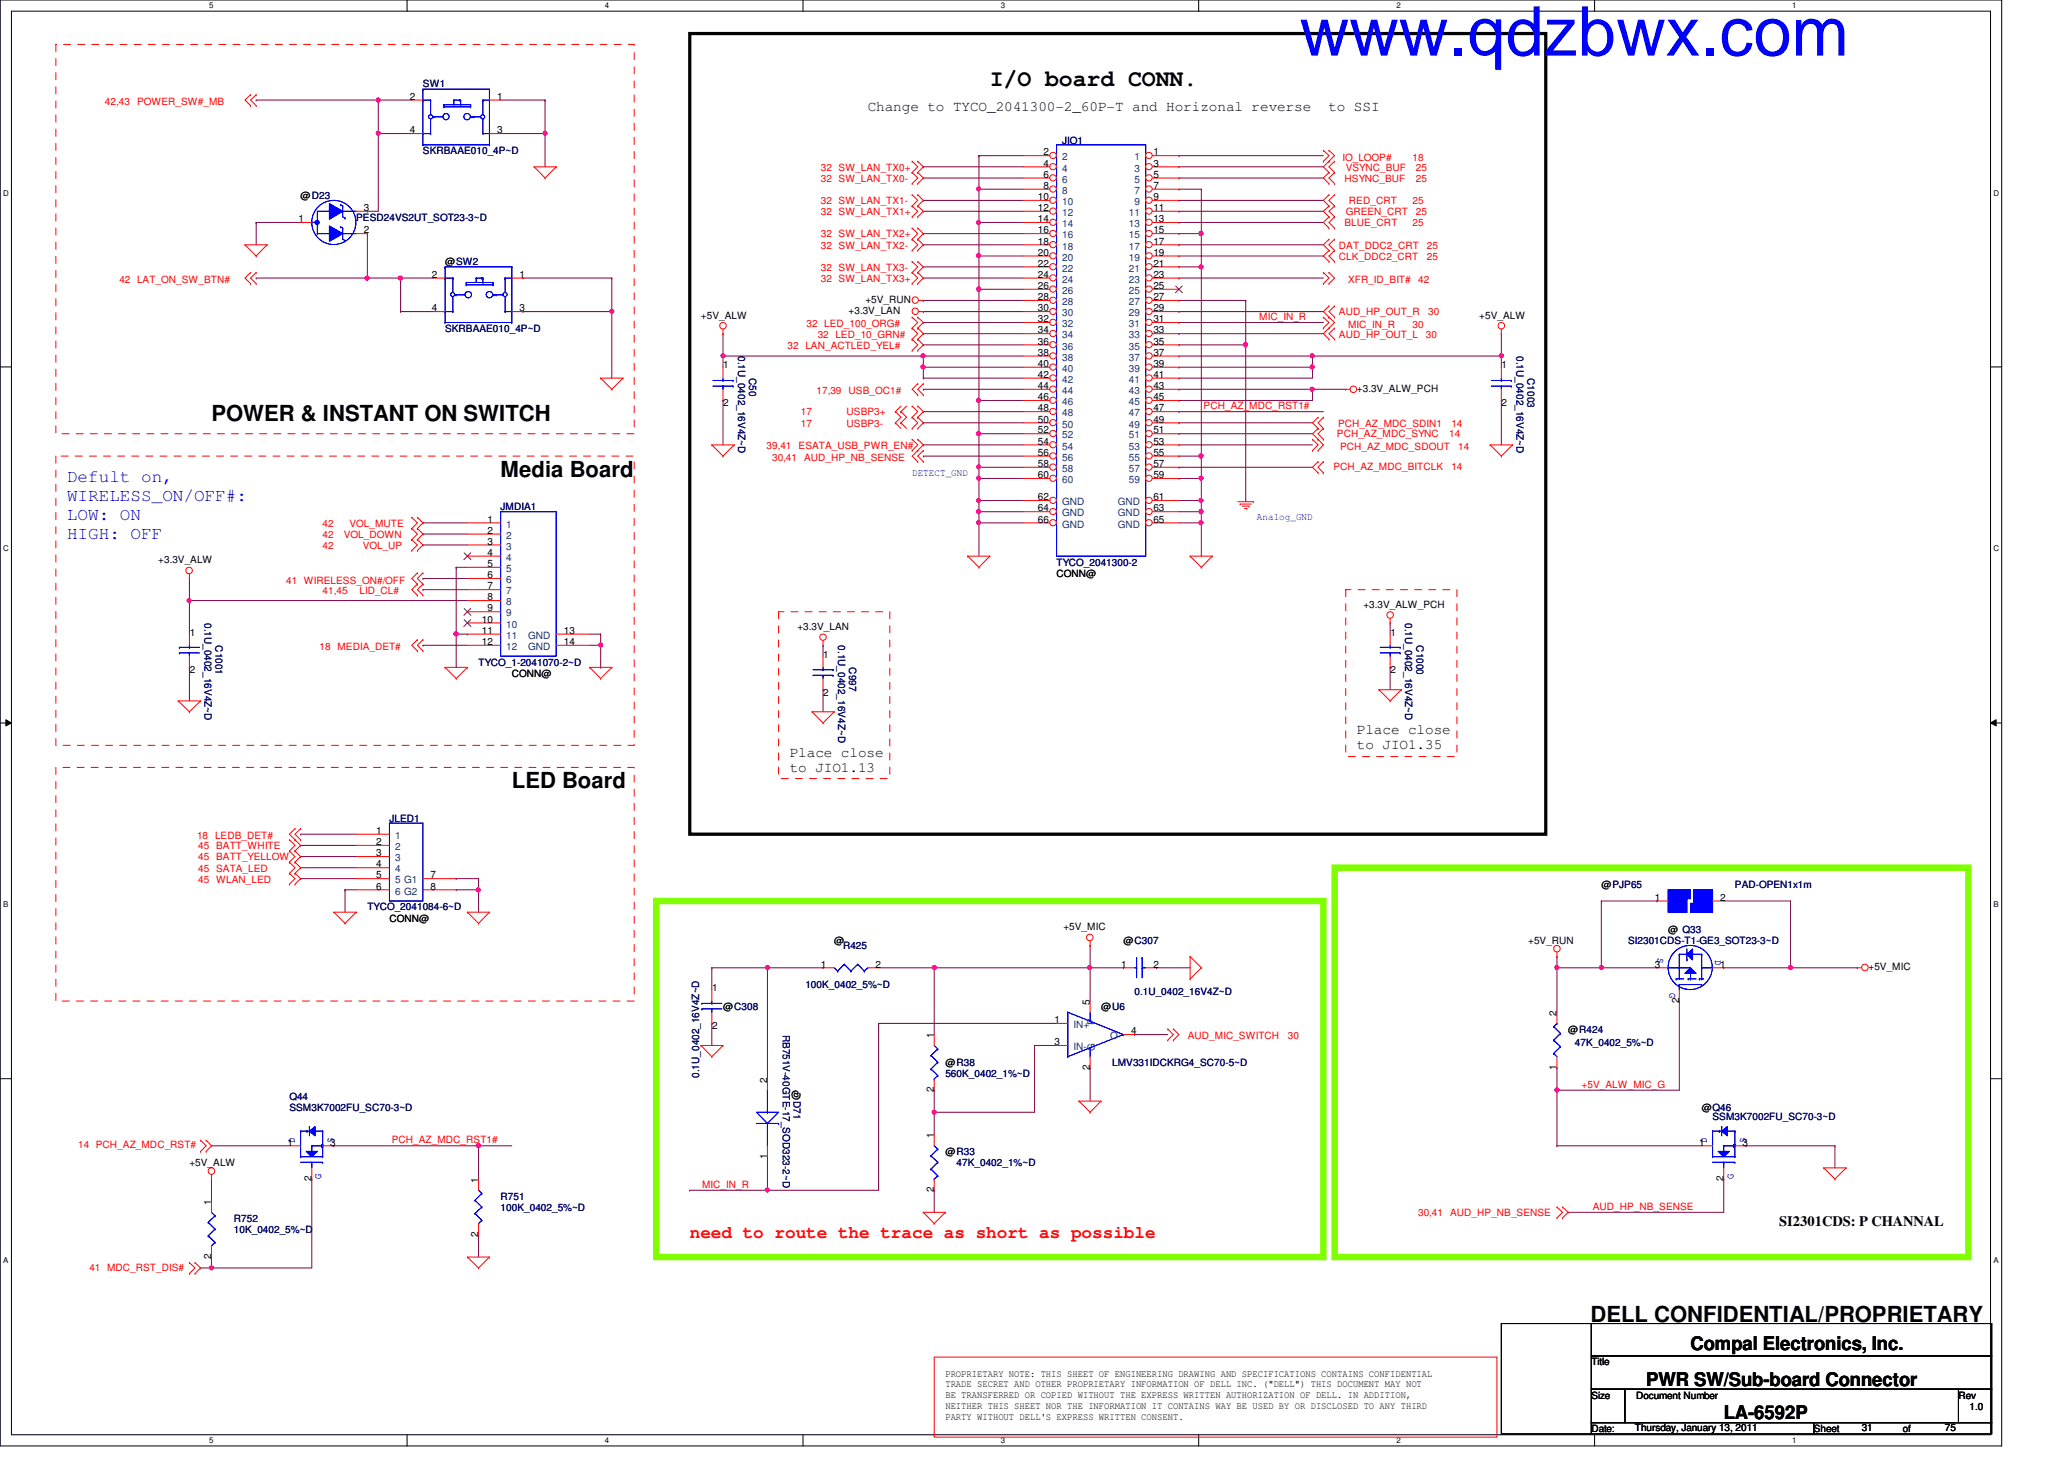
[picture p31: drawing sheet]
<svg xmlns="http://www.w3.org/2000/svg" width="297mm" height="210mm" viewBox="0 0 297 210" stroke-linecap="round" stroke-linejoin="round" font-family="sans-serif">
<defs><g id="words">
<text font-size="9.9" fill="#00f" x="187" y="8">www.qdzbwx.com</text>
<text font-size="3.3" x="142.4" y="12.4">I/O board CONN.</text>
<g font-size="3.2">
<text x="30.4" y="60.6">POWER &amp; INSTANT ON SWITCH</text>
<text x="72" y="68.6">Media Board</text>
<text x="73.7" y="113.4">LED Board</text>
<text x="228.9" y="190.2">DELL CONFIDENTIAL/PROPRIETARY</text>
</g>
<g font-size="2.7">
<text x="243.3" y="194.3">Compal Electronics, Inc.</text>
<text x="236.9" y="199.4">PWR SW/Sub-board Connector</text>
<text x="248.1" y="204.2">LA-6592P</text>
</g>
<g font-size="2.5" fill="#00f">
<text x="9.6" y="69.3">Defult on,</text>
<text x="9.6" y="72.1">WIRELESS_ON/OFF#:</text>
<text x="9.6" y="74.8">LOW: ON</text>
<text x="9.6" y="77.6">HIGH: OFF</text>
</g>
<text font-size="2.5" fill="#f00" x="99.3" y="178.1">need to route the trace as short as possible</text>
<g font-size="2.1">
<text x="124.9" y="16">Change to TYCO_2041300-2_60P-T and Horizonal reverse</text>
<text x="191.2" y="16">to SSI</text>
<text x="195.3" y="105.6">Place close</text>
<text x="195.3" y="107.8">to JIO1.35</text>
<text x="113.7" y="108.8">Place close</text>
<text x="113.7" y="111">to JIO1.13</text>
<text x="256.1" y="176.3">SI2301CDS: P CHANNAL</text>
</g>
<g font-size="1.4" fill="#f00">
<text x="15.1" y="15.1">42,43</text>
<text x="19.7" y="15.1">POWER_SW#_MB</text>
<text x="193.2" y="23.1">IO_LOOP#</text>
<text x="203.3" y="23.1">18</text>
<text x="118.1" y="29.4">32 SW_LAN_TX1-</text>
<text x="118.1" y="24.6">32 SW_LAN_TX0+</text>
<text x="118.1" y="26.2">32 SW_LAN_TX0-</text>
<text x="193.5" y="26.2">HSYNC_BUF</text>
<text x="193.7" y="24.6">VSYNC_BUF</text>
<text x="194.1" y="29.4">RED_CRT</text>
<text x="203.3" y="29.4">25</text>
<text x="203.7" y="26.2">25</text>
<text x="203.7" y="24.6">25</text>
<text x="118.1" y="35.8">32 SW_LAN_TX2-</text>
<text x="118.1" y="34.2">32 SW_LAN_TX2+</text>
<text x="118.1" y="31">32 SW_LAN_TX1+</text>
<text x="192.7" y="35.8">DAT_DDC2_CRT</text>
<text x="193.5" y="32.6">BLUE_CRT</text>
<text x="193.7" y="31">GREEN_CRT</text>
<text x="203.3" y="32.6">25</text>
<text x="203.7" y="31">25</text>
<text x="205.4" y="35.8">25</text>
<text x="17.2" y="40.7">42 LAT_ON_SW_BTN#</text>
<text x="118.1" y="40.6">32 SW_LAN_TX3+</text>
<text x="118.1" y="39">32 SW_LAN_TX3-</text>
<text x="192.7" y="37.4">CLK_DDC2_CRT</text>
<text x="194" y="40.7">XFR_ID_BIT#</text>
<text x="204.1" y="40.7">42</text>
<text x="205.4" y="37.4">25</text>
<text x="116.1" y="47">32 LED_100_ORG#</text>
<text x="181.2" y="46.1">MIC_IN_R</text>
<text x="192.7" y="45.4">AUD_HP_OUT_R</text>
<text x="194" y="47.1">MIC_IN_R</text>
<text x="203.3" y="47.1">30</text>
<text x="205.5" y="45.4">30</text>
<text x="113.3" y="50.2">32 LAN_ACTLED_YEL#</text>
<text x="117.7" y="48.6">32 LED_10_GRN#</text>
<text x="192.7" y="48.6">AUD_HP_OUT_L</text>
<text x="205.2" y="48.6">30</text>
<text x="115.3" y="59.8">17</text>
<text x="117.5" y="56.7">17,39</text>
<text x="121.8" y="59.8">USBP3+</text>
<text x="122.1" y="56.7">USB_OC1#</text>
<text x="173.2" y="58.9">PCH_AZ_MDC_RST1#</text>
<text x="110.3" y="64.6">39,41</text>
<text x="114.9" y="64.6">ESATA_USB_PWR_EN#</text>
<text x="115.3" y="61.4">17</text>
<text x="121.8" y="61.4">USBP3-</text>
<text x="192.4" y="62.8">PCH_AZ_MDC_SYNC</text>
<text x="192.6" y="61.4">PCH_AZ_MDC_SDIN1</text>
<text x="192.9" y="64.7">PCH_AZ_MDC_SDOUT</text>
<text x="208.6" y="62.8">14</text>
<text x="208.9" y="61.4">14</text>
<text x="209.8" y="64.7">14</text>
<text x="111.1" y="66.3">30,41</text>
<text x="115.7" y="66.3">AUD_HP_NB_SENSE</text>
<text x="191.9" y="67.6">PCH_AZ_MDC_BITCLK</text>
<text x="208.9" y="67.6">14</text>
<text x="46.4" y="77.4">42</text>
<text x="46.4" y="75.8">42</text>
<text x="49.5" y="77.4">VOL_DOWN</text>
<text x="50.3" y="75.8">VOL_MUTE</text>
<text x="41.2" y="83.9">41 WIRELESS_ON#/OFF</text>
<text x="46.4" y="79">42</text>
<text x="52.2" y="79">VOL_UP</text>
<text x="46.4" y="85.5">41,45</text>
<text x="51.7" y="85.5">LID_CL#</text>
<text x="46" y="93.5">18 MEDIA_DET#</text>
<text x="28.4" y="120.7">18 LEDB_DET#</text>
<text x="28.5" y="122.2">45 BATT_WHITE</text>
<text x="28.5" y="123.8">45 BATT_YELLOW</text>
<text x="28.5" y="125.4">45 SATA_LED</text>
<text x="28.5" y="127">45 WLAN_LED</text>
<text x="170.9" y="149.5">AUD_MIC_SWITCH</text>
<text x="185.3" y="149.5">30</text>
<text x="227.6" y="156.5">+5V_ALW_MIC_G</text>
<text x="11.3" y="165.2">14 PCH_AZ_MDC_RST#</text>
<text x="56.4" y="164.5">PCH_AZ_MDC_RST1#</text>
<text x="101" y="170.9">MIC_IN_R</text>
<text x="204.1" y="175">30,41</text>
<text x="208.7" y="175">AUD_HP_NB_SENSE</text>
<text x="229.2" y="174.1">AUD_HP_NB_SENSE</text>
<text x="12.9" y="182.8">41 MDC_RST_DIS#</text>
</g>
<g font-size="1.4">
<text x="59" y="14.4">2</text>
<text x="71.5" y="14.4">1</text>
<text x="59" y="19.2">4</text>
<text x="71.5" y="19.2">3</text>
<text x="150.2" y="22.4">2</text>
<text x="150.2" y="24">4</text>
<text x="166" y="22.4">1</text>
<text x="166" y="24">3</text>
<text x="43.3" y="28.6">@D23</text>
<text x="149.3" y="28.8">10</text>
<text x="150.2" y="25.6">6</text>
<text x="150.2" y="27.2">8</text>
<text x="166" y="25.6">5</text>
<text x="166" y="27.2">7</text>
<text x="166" y="28.8">9</text>
<text x="43" y="32">1</text>
<text x="52.4" y="33.6">2</text>
<text x="52.4" y="30.4">3</text>
<text x="149.3" y="30.4">12</text>
<text x="149.3" y="32">14</text>
<text x="149.3" y="33.6">16</text>
<text x="149.3" y="35.2">18</text>
<text x="166" y="30.4">11</text>
<text x="166" y="32">13</text>
<text x="166" y="33.6">15</text>
<text x="166" y="35.2">17</text>
<text x="62.1" y="40">2</text>
<text x="64" y="38.2">@SW2</text>
<text x="74.8" y="40">1</text>
<text x="149.3" y="36.8">20</text>
<text x="149.3" y="38.4">22</text>
<text x="149.3" y="40">24</text>
<text x="149.3" y="41.6">26</text>
<text x="166" y="36.8">19</text>
<text x="166" y="38.4">21</text>
<text x="166" y="40">23</text>
<text x="166" y="41.6">25</text>
<text x="62.1" y="44.8">4</text>
<text x="74.8" y="44.8">3</text>
<text x="100.9" y="45.8">+5V_ALW</text>
<text x="122.1" y="45.2">+3.3V_LAN</text>
<text x="124.5" y="43.6">+5V_RUN</text>
<text x="149.3" y="43.2">28</text>
<text x="149.3" y="44.8">30</text>
<text x="149.3" y="46.4">32</text>
<text x="149.3" y="48">34</text>
<text x="166" y="43.2">27</text>
<text x="166" y="44.8">29</text>
<text x="166" y="46.4">31</text>
<text x="166" y="48">33</text>
<text x="212.9" y="45.8">+5V_ALW</text>
<text x="104.1" y="53">1</text>
<text x="149.3" y="49.6">36</text>
<text x="149.3" y="51.2">38</text>
<text x="149.3" y="52.8">40</text>
<text x="166" y="49.6">35</text>
<text x="166" y="51.2">37</text>
<text x="166" y="52.8">39</text>
<text x="216.1" y="53">1</text>
<text x="104.1" y="58.5">2</text>
<text x="149.3" y="54.4">42</text>
<text x="149.3" y="56">44</text>
<text x="149.3" y="57.6">46</text>
<text x="149.3" y="59.2">48</text>
<text x="166" y="54.4">41</text>
<text x="166" y="56">43</text>
<text x="166" y="57.6">45</text>
<text x="166" y="59.2">47</text>
<text x="195.3" y="56.4">+3.3V_ALW_PCH</text>
<text x="216.1" y="58.5">2</text>
<text x="149.3" y="60.8">50</text>
<text x="149.3" y="62.4">52</text>
<text x="149.3" y="65.6">56</text>
<text x="149.3" y="64">54</text>
<text x="166" y="60.8">49</text>
<text x="166" y="62.4">51</text>
<text x="166" y="64">53</text>
<text x="166" y="65.6">55</text>
<text x="149.3" y="67.2">58</text>
<text x="149.3" y="68.8">60</text>
<text x="149.3" y="72">62</text>
<text x="166" y="67.2">57</text>
<text x="166" y="68.8">59</text>
<text x="166" y="72">61</text>
<text x="70.1" y="75.2">1</text>
<text x="70.1" y="76.8">2</text>
<text x="149.3" y="73.6">64</text>
<text x="149.3" y="75.2">66</text>
<text x="166" y="73.6">63</text>
<text x="166" y="75.2">65</text>
<text x="22.8" y="81.1">+3.3V_ALW</text>
<text x="70.1" y="78.4">3</text>
<text x="70.1" y="80">4</text>
<text x="70.1" y="81.6">5</text>
<text x="70.1" y="83.2">6</text>
<text x="152.1" y="83">CONN@</text>
<text x="69.3" y="89.6">10</text>
<text x="70.1" y="84.8">7</text>
<text x="70.1" y="86.4">8</text>
<text x="70.1" y="88">9</text>
<text x="196.2" y="87.5">+3.3V_ALW_PCH</text>
<text x="27.3" y="91.4">1</text>
<text x="69.3" y="91.2">11</text>
<text x="69.3" y="92.8">12</text>
<text x="81.1" y="91.2">13</text>
<text x="81.1" y="92.8">14</text>
<text x="114.8" y="90.6">+3.3V_LAN</text>
<text x="118.5" y="94.6">1</text>
<text x="200.1" y="91.4">1</text>
<text x="27.3" y="96.9">2</text>
<text x="73.7" y="97.4">CONN@</text>
<text x="118.5" y="100.1">2</text>
<text x="200.1" y="96.9">2</text>
<text x="54.1" y="120">1</text>
<text x="54.1" y="121.6">2</text>
<text x="54.1" y="123.2">3</text>
<text x="54.1" y="124.8">4</text>
<text x="54.1" y="126.4">5</text>
<text x="54.1" y="128">6</text>
<text x="62" y="126.4">7</text>
<text x="62" y="128">8</text>
<text x="230.5" y="127.8">@PJP65</text>
<text x="238.2" y="129.6">1</text>
<text x="247.6" y="129.6">2</text>
<text x="56" y="132.6">CONN@</text>
<text x="120.1" y="135.8">@</text>
<text x="153" y="133.9">+5V_MIC</text>
<text x="161.7" y="135.8">@C307</text>
<text x="219.9" y="135.8">+5V_RUN</text>
<text x="240.1" y="134.2">@ Q33</text>
<text x="102.5" y="142.6">1</text>
<text x="118.1" y="139.2">1</text>
<text x="126" y="139.2">2</text>
<text x="161.4" y="139.2">1</text>
<text x="166" y="139.2">2</text>
<text x="238.2" y="139.2">3</text>
<text x="247.6" y="139.2">1</text>
<text x="268.9" y="139.6">+5V_MIC</text>
<text x="102.5" y="148.1">2</text>
<text x="104.1" y="145.4">@C308</text>
<text x="134.4" y="149.3" transform="rotate(-90 134.4 149.3)">1</text>
<text x="151.8" y="147.2">1</text>
<text x="156.8" y="144.5" transform="rotate(-90 156.8 144.5)">5</text>
<text x="158.5" y="145.4">@U6</text>
<text x="162.8" y="148.8">4</text>
<text x="224" y="146.1" transform="rotate(-90 224 146.1)">2</text>
<text x="225.7" y="148.6">@R424</text>
<text x="241.6" y="144.3" transform="rotate(-90 241.6 144.3)">2</text>
<text x="110.4" y="155.7" transform="rotate(-90 110.4 155.7)">2</text>
<text x="136.1" y="153.4">@R38</text>
<text x="151.8" y="150.4">3</text>
<text x="156.8" y="153.9" transform="rotate(-90 156.8 153.9)">2</text>
<text x="224" y="153.9" transform="rotate(-90 224 153.9)">1</text>
<text x="115" y="158.3" transform="rotate(-90 115 158.3)">@</text>
<text x="134.4" y="157.1" transform="rotate(-90 134.4 157.1)">2</text>
<text x="244.9" y="159.8">@Q46</text>
<text x="27.3" y="167.8">+5V_ALW</text>
<text x="41.4" y="164.8">1</text>
<text x="47.5" y="164.8">3</text>
<text x="110.4" y="166.8" transform="rotate(-90 110.4 166.8)">1</text>
<text x="134.4" y="163.7" transform="rotate(-90 134.4 163.7)">1</text>
<text x="136.1" y="166.2">@R33</text>
<text x="244.6" y="164.8">1</text>
<text x="250.8" y="164.8">3</text>
<text x="30.4" y="173.3" transform="rotate(-90 30.4 173.3)">1</text>
<text x="44.8" y="169.9" transform="rotate(-90 44.8 169.9)">2</text>
<text x="68.8" y="170.1" transform="rotate(-90 68.8 170.1)">1</text>
<text x="134.4" y="171.5" transform="rotate(-90 134.4 171.5)">2</text>
<text x="248" y="169.9" transform="rotate(-90 248 169.9)">2</text>
<text x="68.8" y="177.9" transform="rotate(-90 68.8 177.9)">2</text>
<text x="30.4" y="181.1" transform="rotate(-90 30.4 181.1)">2</text>
<text x="229" y="196.4">Title</text>
<text x="136.1" y="198">PROPRIETARY NOTE: THIS SHEET OF ENGINEERING DRAWING AND SPECIFICATIONS CONTAINS CONFIDENTIAL</text>
<text x="136.1" y="199.6">TRADE SECRET AND OTHER PROPRIETARY INFORMATION OF DELL INC. (&quot;DELL&quot;) THIS DOCUMENT MAY NOT</text>
<text x="136.1" y="201.2">BE TRANSFERRED OR COPIED WITHOUT THE EXPRESS WRITTEN AUTHORIZATION OF DELL. IN ADDITION,</text>
<text x="136.1" y="202.7">NEITHER THIS SHEET NOR THE INFORMATION IT CONTAINS WAY BE USED BY OR DISCLOSED TO ANY THIRD</text>
<text x="229" y="201.2">Size</text>
<text x="235.5" y="201.2">Document Number</text>
<text x="281.9" y="201.2">Rev</text>
<text x="283.5" y="202.8">1.0</text>
<text x="136.1" y="204.3">PARTY WITHOUT DELL'S EXPRESS WRITTEN CONSENT.</text>
<text x="229" y="206">Date:</text>
<text x="235.3" y="205.9">Thursday, January 13, 2011</text>
<text x="261" y="206">Sheet</text>
<text x="267.9" y="205.9">31</text>
<text x="273.9" y="206">of</text>
<text x="279.9" y="205.9">75</text>
</g>
<g font-size="1.4" fill="#000080">
<text x="60.9" y="12.6">SW1</text>
<text x="60.9" y="22.2">SKRBAAE010_4P~D</text>
<text x="152.9" y="20.7">JIO1</text>
<text x="51.3" y="31.7">PESD24VS2UT_SOT23-3~D</text>
<text x="64" y="47.8">SKRBAAE010_4P~D</text>
<text x="106.2" y="51.2" transform="rotate(90 106.2 51.2)">0.1U_0402_16V4Z~D</text>
<text x="218.2" y="51.2" transform="rotate(90 218.2 51.2)">0.1U_0402_16V4Z~D</text>
<text x="107.8" y="54.4" transform="rotate(90 107.8 54.4)">C50</text>
<text x="219.8" y="54.4" transform="rotate(90 219.8 54.4)">C1003</text>
<text x="72" y="73.4">JMDIA1</text>
<text x="152.1" y="81.4">TYCO_2041300-2</text>
<text x="29.4" y="89.6" transform="rotate(90 29.4 89.6)">0.1U_0402_16V4Z~D</text>
<text x="202.2" y="89.6" transform="rotate(90 202.2 89.6)">0.1U_0402_16V4Z~D</text>
<text x="31" y="92.8" transform="rotate(90 31 92.8)">C1001</text>
<text x="68.9" y="95.8">TYCO_1-2041070-2~D</text>
<text x="120.6" y="92.8" transform="rotate(90 120.6 92.8)">0.1U_0402_16V4Z~D</text>
<text x="203.8" y="92.8" transform="rotate(90 203.8 92.8)">C1000</text>
<text x="122.2" y="96" transform="rotate(90 122.2 96)">C997</text>
<text x="56" y="118.2">JLED1</text>
<text x="52.9" y="131">TYCO_2041084-6~D</text>
<text x="249.7" y="127.8">PAD-OPEN1x1m</text>
<text x="121.3" y="136.6">R425</text>
<text x="234.3" y="135.8">SI2301CDS-T1-GE3_SOT23-3~D</text>
<text x="115.9" y="142.2">100K_0402_5%~D</text>
<text x="163.3" y="143.1">0.1U_0402_16V4Z~D</text>
<text x="112.6" y="148.8" transform="rotate(90 112.6 148.8)">RB751V-40GTE-17_SOD323-2~D</text>
<text x="100.6" y="155.1" transform="rotate(-90 100.6 155.1)">0.1U_0402_16V4Z~D</text>
<text x="136.1" y="155">560K_0402_1%~D</text>
<text x="160.1" y="153.4">LMV331IDCKRG4_SC70-5~D</text>
<text x="226.6" y="150.5">47K_0402_5%~D</text>
<text x="41.7" y="158.2">Q44</text>
<text x="41.7" y="159.8">SSM3K7002FU_SC70-3~D</text>
<text x="114.2" y="158.4" transform="rotate(90 114.2 158.4)">D71</text>
<text x="246.5" y="161.1">SSM3K7002FU_SC70-3~D</text>
<text x="137.7" y="167.8">47K_0402_1%~D</text>
<text x="72" y="172.6">R751</text>
<text x="33.7" y="175.8">R752</text>
<text x="33.7" y="177.4">10K_0402_5%~D</text>
<text x="72" y="174.2">100K_0402_5%~D</text>
</g>
<g font-size="1.4" fill="#004080">
<text x="152.9" y="23.1">2</text>
<text x="163.3" y="23.1">1</text>
<text x="152.9" y="24.7">4</text>
<text x="152.9" y="26.3">6</text>
<text x="152.9" y="27.9">8</text>
<text x="152.9" y="29.5">10</text>
<text x="163.3" y="24.7">3</text>
<text x="163.3" y="26.3">5</text>
<text x="163.3" y="27.9">7</text>
<text x="163.3" y="29.5">9</text>
<text x="152.9" y="31.1">12</text>
<text x="152.9" y="32.7">14</text>
<text x="152.9" y="34.3">16</text>
<text x="152.9" y="35.9">18</text>
<text x="162.5" y="31.1">11</text>
<text x="162.5" y="32.7">13</text>
<text x="162.5" y="34.3">15</text>
<text x="162.5" y="35.9">17</text>
<text x="152.9" y="37.5">20</text>
<text x="152.9" y="39.1">22</text>
<text x="152.9" y="40.7">24</text>
<text x="162.5" y="37.5">19</text>
<text x="162.5" y="39.1">21</text>
<text x="162.5" y="40.7">23</text>
<text x="152.9" y="42.3">26</text>
<text x="152.9" y="43.9">28</text>
<text x="152.9" y="45.5">30</text>
<text x="152.9" y="47.1">32</text>
<text x="162.5" y="42.3">25</text>
<text x="162.5" y="43.9">27</text>
<text x="162.5" y="45.5">29</text>
<text x="162.5" y="47.1">31</text>
<text x="152.9" y="48.7">34</text>
<text x="152.9" y="50.3">36</text>
<text x="152.9" y="51.9">38</text>
<text x="152.9" y="53.5">40</text>
<text x="162.5" y="48.7">33</text>
<text x="162.5" y="50.3">35</text>
<text x="162.5" y="51.9">37</text>
<text x="162.5" y="53.5">39</text>
<text x="152.9" y="55.1">42</text>
<text x="152.9" y="56.7">44</text>
<text x="152.9" y="58.3">46</text>
<text x="152.9" y="59.9">48</text>
<text x="162.5" y="55.1">41</text>
<text x="162.5" y="56.7">43</text>
<text x="162.5" y="58.3">45</text>
<text x="162.5" y="59.9">47</text>
<text x="152.9" y="61.5">50</text>
<text x="152.9" y="63.1">52</text>
<text x="152.9" y="64.7">54</text>
<text x="162.5" y="61.5">49</text>
<text x="162.5" y="63.1">51</text>
<text x="162.5" y="64.7">53</text>
<text x="152.9" y="66.3">56</text>
<text x="152.9" y="67.9">58</text>
<text x="152.9" y="69.5">60</text>
<text x="162.5" y="67.9">57</text>
<text x="162.5" y="66.3">55</text>
<text x="162.5" y="69.5">59</text>
<text x="72.9" y="75.9">1</text>
<text x="72.9" y="77.5">2</text>
<text x="152.9" y="72.7">GND</text>
<text x="152.9" y="74.3">GND</text>
<text x="152.9" y="75.9">GND</text>
<text x="160.9" y="72.7">GND</text>
<text x="160.9" y="74.3">GND</text>
<text x="160.9" y="75.9">GND</text>
<text x="72.9" y="79.1">3</text>
<text x="72.9" y="80.7">4</text>
<text x="72.9" y="82.3">5</text>
<text x="72.9" y="83.9">6</text>
<text x="72.9" y="85.5">7</text>
<text x="72.9" y="87.1">8</text>
<text x="72.9" y="88.7">9</text>
<text x="72.9" y="90.3">10</text>
<text x="72.9" y="91.9">11</text>
<text x="72.9" y="93.5">12</text>
<text x="76" y="91.9">GND</text>
<text x="76" y="93.5">GND</text>
<text x="56.9" y="120.7">1</text>
<text x="56.9" y="122.3">2</text>
<text x="56.9" y="123.9">3</text>
<text x="56.9" y="125.5">4</text>
<text x="56.9" y="127.1">5 G1</text>
<text x="56.9" y="128.7">6 G2</text>
<text x="154.5" y="147.9">IN+</text>
<text x="157.6" y="147.4" transform="rotate(-90 157.6 147.4)">P</text>
<text x="159.8" y="149.5">O</text>
<text x="154.5" y="151.1">IN-</text>
<text x="157.6" y="151.2" transform="rotate(-90 157.6 151.2)">G</text>
</g>
<g font-size="1.4" fill="#00f">
<text x="131.3" y="68.4">DETECT_GND</text>
<text x="180.9" y="74.8">Analog_GND</text>
<text x="238.5" y="137.8" transform="rotate(90 238.5 137.8)">S</text>
<text x="240.3" y="142.9" transform="rotate(90 240.3 142.9)">G</text>
<text x="246.8" y="138.1" transform="rotate(90 246.8 138.1)">D</text>
<text x="42.4" y="164.5" transform="rotate(-90 42.4 164.5)">D</text>
<text x="48" y="164.5" transform="rotate(-90 48 164.5)">S</text>
<text x="245.6" y="164.5" transform="rotate(-90 245.6 164.5)">D</text>
<text x="251.2" y="164.5" transform="rotate(-90 251.2 164.5)">S</text>
<text x="46.2" y="169.6" transform="rotate(-90 46.2 169.6)">G</text>
<text x="249.5" y="169.6" transform="rotate(-90 249.5 169.6)">G</text>
</g>
<g font-size="1.1">
<text x="30.1" y="1.1">5</text>
<text x="87" y="1.1">4</text>
<text x="144" y="1.1">3</text>
<text x="201" y="1.1">2</text>
<text x="257.9" y="1.1">1</text>
<text x=".5" y="28.2">D</text>
<text x="286.9" y="28.2">D</text>
<text x=".5" y="79.3">C</text>
<text x="286.9" y="79.3">C</text>
<text x=".5" y="130.6">B</text>
<text x="286.9" y="130.6">B</text>
<text x=".5" y="181.7">A</text>
<text x="286.9" y="181.7">A</text>
<text x="30.1" y="207.6">5</text>
<text x="87" y="207.6">4</text>
<text x="144" y="207.6">3</text>
<text x="201" y="207.6">2</text>
<text x="257.9" y="207.6">1</text>
</g>
</g></defs>
<path d="M0 0h288.1v208h-288.1zM1.6 1.6h284.9v204.8h-284.9z" fill="none" stroke="#000" stroke-width=".14"/>
<g fill="#fff">
<path d="M30.1 .2h.6v1.2h-.6z"/>
<path d="M30.1 206.6h.6v1.2h-.6z"/>
</g>
<path d="M58.6 0v1.6M58.6 206.4v1.6" fill="none" stroke="#000" stroke-width=".14"/>
<g fill="#fff">
<path d="M87 .2h.6v1.2h-.6z"/>
<path d="M87 206.6h.6v1.2h-.6z"/>
</g>
<path d="M115.6 0v1.6M115.6 206.4v1.6" fill="none" stroke="#000" stroke-width=".14"/>
<g fill="#fff">
<path d="M144 .2h.6v1.2h-.6z"/>
<path d="M144 206.6h.6v1.2h-.6z"/>
</g>
<path d="M172.5 0v1.6M172.5 206.4v1.6" fill="none" stroke="#000" stroke-width=".14"/>
<g fill="#fff">
<path d="M201 .2h.5v1.2h-.5z"/>
<path d="M201 206.6h.5v1.2h-.5z"/>
</g>
<path d="M229.5 0v1.6M229.5 206.4v1.6" fill="none" stroke="#000" stroke-width=".14"/>
<g fill="#fff">
<path d="M257.9 .2h.6v1.2h-.6z"/>
<path d="M257.9 206.6h.6v1.2h-.6z"/>
<path d="M.5 27.2h.7v1.2h-.7z"/>
<path d="M286.9 27.2h.8v1.2h-.8z"/>
<path d="M.5 78.4h.7v1.1h-.7z"/>
<path d="M286.9 78.4h.8v1.1h-.8z"/>
</g>
<path d="M0 52.8h1.6M286.5 52.8h1.6" fill="none" stroke="#000" stroke-width=".14"/>
<g fill="#fff">
<path d="M.5 129.6h.7v1.2h-.7z"/>
<path d="M286.9 129.6h.7v1.2h-.7z"/>
</g>
<path d="M0 104h1.6M.8 103.5l.8 .5-.8 .4zM286.5 104l.8-.5v.9zM286.5 104h1.6" fill="none" stroke="#000" stroke-width=".14"/>
<path d="M.8 103.5l.8 .5-.8 .4zM286.5 104l.8-.5v.9z" fill="#000"/>
<g fill="#fff">
<path d="M.5 180.8h.7v1.1h-.7z"/>
<path d="M286.9 180.8h.7v1.1h-.7z"/>
</g>
<path d="M0 155.2h1.6M286.5 155.2h1.6" fill="none" stroke="#000" stroke-width=".14"/>
<path d="M75.3 40h.1M75.3 40h12.7M88 44.8h.1M88 44.8v9.6" fill="none" stroke="#800040" stroke-width=".14"/>
<circle cx="88.1" cy="44.8" r=".3" fill="#f0f"/>
<circle cx="88.1" cy="44.8" r=".3" fill="none" stroke="#f0f" stroke-width=".14"/>
<path d="M52.9 33.6h.1M52.9 33.6v6.4h-16M36.9 40h.1" fill="none" stroke="#800040" stroke-width=".14"/>
<circle cx="52.8" cy="40" r=".3" fill="#f0f"/>
<circle cx="52.8" cy="40" r=".3" fill="none" stroke="#f0f" stroke-width=".14"/>
<path d="M57.7 40h.1M57.7 40h4.7" fill="none" stroke="#800040" stroke-width=".14"/>
<circle cx="57.6" cy="40" r=".31" fill="#f0f"/>
<circle cx="57.6" cy="40" r=".31" fill="none" stroke="#f0f" stroke-width=".14"/>
<path d="M54.4 19.2h.1M54.4 19.2v11.2M75.3 44.8h.1M88 40h.1M88 40v4.8h-12.7" fill="none" stroke="#800040" stroke-width=".14"/>
<circle cx="54.4" cy="19.2" r=".3" fill="#f0f"/>
<circle cx="54.4" cy="19.2" r=".3" fill="none" stroke="#f0f" stroke-width=".14"/>
<g fill="none" stroke="#800040" stroke-width=".14">
<path d="M36.9 14.4h.1M36.9 14.4h17.5M36.9 32h.1M36.9 32v3.2M36.9 32h6.4M52.9 30.4h.1M52.9 30.4h1.5M52.9 40h.1M52.9 40h4.8M57.7 44.8h.1M57.7 40h.1M57.7 44.8h4.7"/>
<path d="M57.7 40v4.8M118.4 92.8h.1M118.4 99.2h.1M118.4 92.8v1.6M118.4 99.2v3.2M200.1 89.6h.1M200.1 96h.1M200.1 89.6v1.6M200.1 96v3.2M68.9 128h.1M68.9 128v3.2"/>
</g>
<circle cx="68.8" cy="128" r=".3" fill="#f0f"/>
<circle cx="68.8" cy="128" r=".3" fill="none" stroke="#f0f" stroke-width=".14"/>
<g fill="none" stroke="#800040" stroke-width=".14">
<path d="M43.3 121.6h.1M43.3 123.2h.1M43.3 124.8h.1M43.3 126.4h.1M43.3 126.4h8M43.3 121.6h8M43.3 123.2h8M43.3 124.8h8M49.7 128h.1M49.7 128h1.6M49.7 128v3.2M65.7 126.4h.1"/>
<path d="M65.7 128h.1M65.7 126.4h3.2M68.9 126.4h.1M68.9 126.4v1.6h-3.2M30.4 169.6h.1M30.4 169.6v3.2M48 164.8h.1M48 164.8h25.7M68.9 164.8h.1"/>
</g>
<circle cx="68.8" cy="164.8" r=".3" fill="#f0f"/>
<circle cx="68.8" cy="164.8" r=".3" fill="none" stroke="#f0f" stroke-width=".14"/>
<path d="M30.4 164.8h.1M30.4 164.8h11.3M44.9 169.6h.1M44.9 169.6v12.8h-14.5M68.9 177.6h.1M68.9 164.8h.1M68.9 164.8v4.8M68.9 177.6v3.2M30.4 182.4h.1M30.4 180.8h.1M30.4 180.8v1.6" fill="none" stroke="#800040" stroke-width=".14"/>
<circle cx="30.4" cy="182.4" r=".3" fill="#f0f"/>
<circle cx="30.4" cy="182.4" r=".3" fill="none" stroke="#f0f" stroke-width=".14"/>
<g fill="none" stroke="#800040" stroke-width=".14">
<path d="M104.1 51.2h.1M104.1 51.2h28.8M132.9 44.8h.1M132.9 51.2h.1M132.9 52.8h.1M132.9 59.2h.1M132.9 44.8h14.4M132.9 51.2v3.2M132.9 59.2h14.4M132.9 52.8h14.4M140.9 57.6h.1M140.9 57.6h6.4"/>
<path d="M140.9 75.2h.1M140.9 75.2v4.8"/>
</g>
<circle cx="132.8" cy="52.8" r=".3" fill="#f0f"/>
<circle cx="132.8" cy="52.8" r=".3" fill="none" stroke="#f0f" stroke-width=".14"/>
<path d="M140.9 36.8h.1M140.9 36.8h6.4M132.9 51.2h.1M132.9 51.2h14.4" fill="none" stroke="#800040" stroke-width=".14"/>
<circle cx="132.8" cy="51.2" r=".3" fill="#f0f"/>
<circle cx="132.8" cy="51.2" r=".3" fill="none" stroke="#f0f" stroke-width=".14"/>
<path d="M104.1 48h.1M104.1 51.2h.1M104.1 48v4.8" fill="none" stroke="#800040" stroke-width=".14"/>
<circle cx="104.1" cy="51.2" r=".3" fill="#f0f"/>
<circle cx="104.1" cy="51.2" r=".3" fill="none" stroke="#f0f" stroke-width=".14"/>
<g fill="none" stroke="#800040" stroke-width=".14">
<path d="M132.9 24h.1M132.9 25.6h.1M132.9 28.8h.1M132.9 30.4h.1M132.9 24h14.4M132.9 25.6h14.4M132.9 28.8h14.4M132.9 30.4h14.4M140.9 22.4h.1M140.9 27.2h.1M140.9 32h.1M140.9 22.4h6.4"/>
<path d="M140.9 22.4v9.6M140.9 27.2h6.4M140.9 32h6.4M104.1 57.6h.1M104.1 57.6v6.4M132.9 64h.1M132.9 65.6h.1M132.9 64h14.4M132.9 65.6h14.4"/>
</g>
<circle cx="140.8" cy="27.2" r=".3" fill="#f0f"/>
<circle cx="140.8" cy="27.2" r=".3" fill="none" stroke="#f0f" stroke-width=".14"/>
<path d="M132.9 35.2h.1M132.9 35.2h14.4M140.9 32h.1M140.9 32v4.8" fill="none" stroke="#800040" stroke-width=".14"/>
<circle cx="140.8" cy="32" r=".3" fill="#f0f"/>
<circle cx="140.8" cy="32" r=".3" fill="none" stroke="#f0f" stroke-width=".14"/>
<path d="M132.9 56h.1M132.9 40h.1M132.9 56h14.4M132.9 40h14.4M140.9 41.6h.1M140.9 41.6v16" fill="none" stroke="#800040" stroke-width=".14"/>
<circle cx="140.8" cy="41.6" r=".31" fill="#f0f"/>
<circle cx="140.8" cy="41.6" r=".31" fill="none" stroke="#f0f" stroke-width=".14"/>
<path d="M140.9 57.6h.1M140.9 57.6v4.8M132.9 60.8h.1M132.9 60.8h14.4M140.9 62.4h.1M140.9 62.4h6.4" fill="none" stroke="#800040" stroke-width=".14"/>
<circle cx="140.8" cy="57.6" r=".31" fill="#f0f"/>
<circle cx="140.8" cy="57.6" r=".31" fill="none" stroke="#f0f" stroke-width=".14"/>
<path d="M132.9 33.6h.1M132.9 33.6h14.4M140.9 36.8h.1M140.9 36.8v4.8M140.9 67.2h.1M140.9 67.2v1.6" fill="none" stroke="#800040" stroke-width=".14"/>
<circle cx="140.8" cy="36.8" r=".3" fill="#f0f"/>
<circle cx="140.8" cy="36.8" r=".3" fill="none" stroke="#f0f" stroke-width=".14"/>
<path d="M132.9 38.4h.1M132.9 38.4h14.4M132.9 54.4h.1M132.9 54.4h14.4M140.9 41.6h.1M140.9 41.6h6.4M188.9 51.2h.1M188.9 51.2h27.2M140.9 68.8h.1M140.9 68.8h6.4" fill="none" stroke="#800040" stroke-width=".14"/>
<circle cx="216.1" cy="51.2" r=".3" fill="#f0f"/>
<circle cx="216.1" cy="51.2" r=".3" fill="none" stroke="#f0f" stroke-width=".14"/>
<circle cx="188.8" cy="51.2" r=".3" fill="#f0f"/>
<circle cx="188.8" cy="51.2" r=".3" fill="none" stroke="#f0f" stroke-width=".14"/>
<path d="M169.7 38.4h.1M172.9 33.6h.1M172.9 33.6v4.8h-3.2M188.9 56h.1M188.9 56h4.8" fill="none" stroke="#800040" stroke-width=".14"/>
<circle cx="188.8" cy="56" r=".3" fill="#f0f"/>
<circle cx="188.8" cy="56" r=".3" fill="none" stroke="#f0f" stroke-width=".14"/>
<path d="M169.7 54.4h.1M188.9 52.8h.1M188.9 52.8v1.6h-19.2" fill="none" stroke="#800040" stroke-width=".14"/>
<circle cx="188.8" cy="52.8" r=".3" fill="#f0f"/>
<circle cx="188.8" cy="52.8" r=".3" fill="none" stroke="#f0f" stroke-width=".14"/>
<path d="M169.7 33.6h.1M169.7 33.6h3.2" fill="none" stroke="#800040" stroke-width=".14"/>
<circle cx="172.8" cy="33.6" r=".31" fill="#f0f"/>
<circle cx="172.8" cy="33.6" r=".31" fill="none" stroke="#f0f" stroke-width=".14"/>
<g fill="none" stroke="#800040" stroke-width=".14">
<path d="M169.7 52.8h.1M169.7 56h.1M169.7 57.6h.1M169.7 52.8h19.2M169.7 56h19.2M188.9 56h.1M188.9 56v1.6h-19.2M216.1 48h.1M216.1 48v3.2M169.7 68.8h.1M169.7 64h.1M169.7 67.2h.1"/>
<path d="M169.7 64h19.2M169.7 67.2h19.2M172.9 65.6h.1M172.9 65.6v3.2h-3.2"/>
</g>
<circle cx="172.8" cy="65.6" r=".31" fill="#f0f"/>
<circle cx="172.8" cy="65.6" r=".31" fill="none" stroke="#f0f" stroke-width=".14"/>
<path d="M169.7 49.6h.1M169.7 49.6h9.6M179.3 49.6h.1M179.3 49.6v22.4M169.7 60.8h.1M169.7 62.4h.1M169.7 60.8h19.2M169.7 62.4h19.2" fill="none" stroke="#800040" stroke-width=".14"/>
<circle cx="179.2" cy="49.6" r=".31" fill="#f0f"/>
<circle cx="179.2" cy="49.6" r=".31" fill="none" stroke="#f0f" stroke-width=".14"/>
<path d="M172.9 38.4h.1M172.9 38.4v27.2h-3.2M216.1 57.6h.1M216.1 51.2h.1M216.1 51.2v1.6M216.1 57.6v6.4M169.7 65.6h.1" fill="none" stroke="#800040" stroke-width=".14"/>
<circle cx="172.8" cy="38.4" r=".3" fill="#f0f"/>
<circle cx="172.8" cy="38.4" r=".3" fill="none" stroke="#f0f" stroke-width=".14"/>
<g fill="none" stroke="#800040" stroke-width=".14">
<path d="M169.7 27.2h.1M169.7 22.4h.1M169.7 25.6h.1M169.7 24h.1M169.7 30.4h.1M169.7 28.8h.1M169.7 32h.1M169.7 35.2h.1M169.7 36.8h.1M169.7 27.2h3.2M169.7 22.4h20.8M169.7 25.6h20.8"/>
<path d="M169.7 24h20.8M169.7 30.4h20.8M169.7 28.8h20.8M169.7 32h20.8M169.7 35.2h20.8M169.7 36.8h20.8M172.9 27.2h.1M172.9 27.2v6.4M169.7 43.2h.1M169.7 51.2h.1M169.7 48h.1M169.7 43.2h9.6"/>
<path d="M169.7 51.2h19.2M169.7 48h20.8M140.9 67.2h.1M140.9 67.2h6.4"/>
</g>
<circle cx="140.8" cy="67.2" r=".3" fill="#f0f"/>
<circle cx="140.8" cy="67.2" r=".3" fill="none" stroke="#f0f" stroke-width=".14"/>
<path d="M140.9 62.4h.1M140.9 62.4v4.8" fill="none" stroke="#800040" stroke-width=".14"/>
<circle cx="140.8" cy="62.4" r=".3" fill="#f0f"/>
<circle cx="140.8" cy="62.4" r=".3" fill="none" stroke="#f0f" stroke-width=".14"/>
<g fill="none" stroke="#800040" stroke-width=".14">
<path d="M132.9 49.6h.1M132.9 48h.1M132.9 46.4h.1M132.9 49.6h14.4M132.9 48h14.4M132.9 46.4h14.4M169.7 59.2h.1M169.7 59.2h20.8M179.3 43.2h.1M179.3 43.2v6.4M188.9 51.2h.1M188.9 51.2v1.6"/>
<path d="M84.9 91.2h1.5M86.4 91.2h.1M86.4 92.8h.1M86.4 91.2v1.6"/>
</g>
<circle cx="86.4" cy="92.8" r=".3" fill="#f0f"/>
<circle cx="86.4" cy="92.8" r=".3" fill="none" stroke="#f0f" stroke-width=".14"/>
<path d="M27.3 86.4h.1M27.3 86.4v4.8M84.9 92.8h1.5M86.4 92.8h.1M86.4 96h.1M86.4 92.8v3.2" fill="none" stroke="#800040" stroke-width=".14"/>
<circle cx="27.2" cy="86.4" r=".3" fill="#f0f"/>
<circle cx="27.2" cy="86.4" r=".3" fill="none" stroke="#f0f" stroke-width=".14"/>
<g fill="none" stroke="#800040" stroke-width=".14">
<path d="M60.9 78.4h.1M60.9 76.8h.1M60.9 75.2h.1M60.9 78.4h6.4M60.9 76.8h6.4M60.9 75.2h6.4M27.3 86.4h.1M27.3 83.2h.1M27.3 96h.1M27.3 86.4h40M27.3 83.2v3.2M27.3 96v4.8"/>
<path d="M60.9 84.8h.1M60.9 83.2h.1M60.9 84.8h6.4M60.9 83.2h6.4M65.7 81.6h.1M65.7 91.2h.1M65.7 81.6h1.6M65.7 91.2v4.8"/>
</g>
<circle cx="65.6" cy="91.2" r=".31" fill="#f0f"/>
<circle cx="65.6" cy="91.2" r=".31" fill="none" stroke="#f0f" stroke-width=".14"/>
<g fill="none" stroke="#800040" stroke-width=".14">
<path d="M54.4 14.4h.1M54.4 14.4h4.9M72 14.4h6.4M78.4 14.4h.1M78.4 19.2h.1M78.4 19.2v4.8M132.9 43.2h.1M132.9 43.2h14.4M60.9 92.8h.1M60.9 92.8h6.4M65.7 81.6h.1M65.7 81.6v9.6h1.6"/>
<path d="M67.3 91.2h.1M43.3 120h.1M43.3 120h8"/>
</g>
<circle cx="54.4" cy="14.4" r=".3" fill="#f0f"/>
<circle cx="54.4" cy="14.4" r=".3" fill="none" stroke="#f0f" stroke-width=".14"/>
<path d="M72 19.2h6.4M78.4 19.2h.1" fill="none" stroke="#800040" stroke-width=".14"/>
<circle cx="78.4" cy="19.2" r=".3" fill="#f0f"/>
<circle cx="78.4" cy="19.2" r=".3" fill="none" stroke="#f0f" stroke-width=".14"/>
<path d="M54.4 19.2h.1M54.4 14.4h.1M54.4 19.2h4.9M54.4 14.4v4.8M78.4 14.4h.1M78.4 14.4v4.8M169.7 72h3.2M172.9 72h.1M172.9 68.8h.1M172.9 68.8v3.2" fill="none" stroke="#800040" stroke-width=".14"/>
<circle cx="172.8" cy="68.8" r=".3" fill="#f0f"/>
<circle cx="172.8" cy="68.8" r=".3" fill="none" stroke="#f0f" stroke-width=".14"/>
<path d="M169.7 73.6h3.2M172.9 73.6h.1M172.9 72h.1M172.9 72v1.6" fill="none" stroke="#800040" stroke-width=".14"/>
<circle cx="172.8" cy="72" r=".3" fill="#f0f"/>
<circle cx="172.8" cy="72" r=".3" fill="none" stroke="#f0f" stroke-width=".14"/>
<path d="M169.7 75.2h3.2M172.9 75.2h.1M172.9 73.6h.1M172.9 73.6v1.6" fill="none" stroke="#800040" stroke-width=".14"/>
<circle cx="172.8" cy="73.6" r=".31" fill="#f0f"/>
<circle cx="172.8" cy="73.6" r=".31" fill="none" stroke="#f0f" stroke-width=".14"/>
<path d="M172.9 75.2h.1M172.9 75.2v4.8" fill="none" stroke="#800040" stroke-width=".14"/>
<circle cx="172.8" cy="75.2" r=".3" fill="#f0f"/>
<circle cx="172.8" cy="75.2" r=".3" fill="none" stroke="#f0f" stroke-width=".14"/>
<path d="M140.9 72h.1M140.9 72h6.4" fill="none" stroke="#800040" stroke-width=".14"/>
<circle cx="140.8" cy="72" r=".3" fill="#f0f"/>
<circle cx="140.8" cy="72" r=".3" fill="none" stroke="#f0f" stroke-width=".14"/>
<path d="M140.9 68.8h.1M140.9 68.8v3.2" fill="none" stroke="#800040" stroke-width=".14"/>
<circle cx="140.8" cy="68.8" r=".3" fill="#f0f"/>
<circle cx="140.8" cy="68.8" r=".3" fill="none" stroke="#f0f" stroke-width=".14"/>
<path d="M140.9 73.6h.1M140.9 73.6h6.4" fill="none" stroke="#800040" stroke-width=".14"/>
<circle cx="140.8" cy="73.6" r=".31" fill="#f0f"/>
<circle cx="140.8" cy="73.6" r=".31" fill="none" stroke="#f0f" stroke-width=".14"/>
<path d="M140.9 72h.1M140.9 75.2h.1M140.9 72v1.6M140.9 75.2h6.4" fill="none" stroke="#800040" stroke-width=".14"/>
<circle cx="140.8" cy="75.2" r=".3" fill="#f0f"/>
<circle cx="140.8" cy="75.2" r=".3" fill="none" stroke="#f0f" stroke-width=".14"/>
<g fill="none" stroke="#800040" stroke-width=".14">
<path d="M169.7 44.8h.1M169.7 46.4h.1M169.7 40h.1M169.7 44.8h20.8M169.7 46.4h20.8M169.7 40h20.8M140.9 73.6h.1M140.9 73.6v1.6M156.9 139.2h.1M156.9 139.2v4.8M156.9 153.6h.1M156.9 153.6v4.8"/>
<path d="M163.3 148.8h.1M163.3 148.8h4.8M28.9 182.4h.1M28.9 182.4h1.5"/>
</g>
<circle cx="156.8" cy="139.2" r=".3" fill="#f0f"/>
<circle cx="156.8" cy="139.2" r=".3" fill="none" stroke="#f0f" stroke-width=".14"/>
<path d="M134.4 139.2h.1M134.4 139.2h22.5M126.4 147.2h.1M126.4 147.2h25.7M126.4 147.2v24" fill="none" stroke="#800040" stroke-width=".14"/>
<circle cx="134.4" cy="139.2" r=".3" fill="#f0f"/>
<circle cx="134.4" cy="139.2" r=".3" fill="none" stroke="#f0f" stroke-width=".14"/>
<path d="M156.9 136h.1M156.9 136v3.2M148.9 150.4h.1M148.9 150.4h3.2M148.9 150.4v9.6h-14.5M134.4 160h.1M134.4 160v3.2" fill="none" stroke="#800040" stroke-width=".14"/>
<circle cx="134.4" cy="160" r=".3" fill="#f0f"/>
<circle cx="134.4" cy="160" r=".3" fill="none" stroke="#f0f" stroke-width=".14"/>
<path d="M110.4 139.2h.1M110.4 139.2v16M134.4 139.2h.1M134.4 139.2v9.6M134.4 156.8h.1M134.4 156.8v3.2M110.4 166.4h.1M110.4 171.2h.1M110.4 166.4v4.8M110.4 171.2h16" fill="none" stroke="#800040" stroke-width=".14"/>
<circle cx="110.4" cy="171.2" r=".3" fill="#f0f"/>
<circle cx="110.4" cy="171.2" r=".3" fill="none" stroke="#f0f" stroke-width=".14"/>
<path d="M102.4 139.2h.1M102.4 139.2v3.2M102.4 139.2h8M110.4 139.2h.1M102.4 147.2h.1M102.4 147.2v3.2M99.3 171.2h.1M99.3 171.2h11.1M134.4 171.2h.1M134.4 171.2v3.2" fill="none" stroke="#800040" stroke-width=".14"/>
<circle cx="110.4" cy="139.2" r=".3" fill="#f0f"/>
<circle cx="110.4" cy="139.2" r=".3" fill="none" stroke="#f0f" stroke-width=".14"/>
<path d="M110.4 139.2h8M118.4 139.2h.1M126.4 139.2h8M134.4 139.2h.1M156.9 139.2h4.8M161.7 139.2h.1M166.5 139.2h.1M166.5 139.2h4.8M230.5 129.6h.1M230.5 129.6v9.6" fill="none" stroke="#800040" stroke-width=".14"/>
<circle cx="230.5" cy="139.2" r=".3" fill="#f0f"/>
<circle cx="230.5" cy="139.2" r=".3" fill="none" stroke="#f0f" stroke-width=".14"/>
<path d="M224.1 139.2h.1M224.1 139.2h6.4M230.5 129.6h8M238.5 129.6h.1" fill="none" stroke="#800040" stroke-width=".14"/>
<circle cx="224.1" cy="139.2" r=".3" fill="#f0f"/>
<circle cx="224.1" cy="139.2" r=".3" fill="none" stroke="#f0f" stroke-width=".14"/>
<g fill="none" stroke="#800040" stroke-width=".14">
<path d="M224.1 139.2h.1M224.1 139.2v6.4M230.5 139.2h.1M230.5 139.2h8M248.1 139.2h.1M248.1 139.2h19.2M257.7 139.2h.1M224.1 153.6h.1M224.1 156.8h.1M224.1 153.6v11.2M224.1 164.8h.1M224.1 164.8h20.8"/>
<path d="M225.7 174.4h.1M225.7 174.4h22.4M264.1 164.8h.1M264.1 164.8v3.2"/>
</g>
<circle cx="257.7" cy="139.2" r=".31" fill="#f0f"/>
<circle cx="257.7" cy="139.2" r=".31" fill="none" stroke="#f0f" stroke-width=".14"/>
<path d="M224.1 156.8h.1M224.1 156.8h17.6" fill="none" stroke="#800040" stroke-width=".14"/>
<circle cx="224.1" cy="156.8" r=".3" fill="#f0f"/>
<circle cx="224.1" cy="156.8" r=".3" fill="none" stroke="#f0f" stroke-width=".14"/>
<path d="M224.1 137.6h.1M224.1 137.6v1.6M248.1 129.6h9.6M257.7 129.6h.1M257.7 139.2h.1M257.7 129.6v9.6M241.7 144h.1M241.7 144v12.8M248.1 169.6h.1M248.1 169.6v4.8M251.3 164.8h.1M251.3 164.8h12.8" fill="none" stroke="#800040" stroke-width=".14"/>
<g fill="none" stroke="#f00" stroke-width=".14">
<path d="M36.1 13.6h.1M36.1 15.2h.1M36.1 13.6l-.8 .8 .8 .8M36.9 13.6h.1M36.9 15.2h.1M36.9 13.6l-.8 .8 .8 .8M35.3 35.2h.1M35.3 35.2h3.1M35.3 35.2l1.6 1.6M36.1 39.2h.1M36.1 39.2l-.8 .8 .8 .8M36.9 36.8h.1"/>
<path d="M36.9 39.2h.1M36.9 39.2l-.8 .8 .8 .8M38.4 35.2h.1M38.4 35.2l-1.5 1.6M76.9 24h.1M76.9 24h3.1M76.9 24l1.5 1.6M78.4 25.6h.1M80 24h.1M80 24l-1.6 1.6M131.3 39.2h.1M131.3 37.6h.1"/>
<path d="M131.3 36h.1M131.3 34.4h.1M131.3 32.8h.1M131.3 29.6h.1M131.3 28h.1M131.3 31.2h.1M131.3 24.8h.1M131.3 23.2h.1M131.3 26.4h.1M131.3 34.4l.8 .8-.8 .8M131.3 39.2l.8 .8-.8 .8M131.3 37.6l.8 .8-.8 .8"/>
<path d="M131.3 32.8l.8 .8-.8 .8M131.3 28l.8 .8-.8 .8M131.3 29.6l.8 .8-.8 .8M131.3 23.2l.8 .8-.8 .8M131.3 24.8l.8 .8-.8 .8M132.1 39.2h.1M132.1 37.6h.1M132.1 34.4h.1M132.1 36h.1M132.1 32.8h.1M132.1 28h.1M132.1 29.6h.1"/>
<path d="M132.1 31.2h.1M132.1 23.2h.1M132.1 24.8h.1M132.1 26.4h.1M132.1 29.6l.8 .8-.8 .8M132.1 39.2l.8 .8-.8 .8M132.1 37.6l.8 .8-.8 .8M132.1 34.4l.8 .8-.8 .8M132.1 32.8l.8 .8-.8 .8M132.1 28l.8 .8-.8 .8M132.1 23.2l.8 .8-.8 .8M132.1 24.8l.8 .8-.8 .8"/>
<path d="M190.5 21.6h.1M190.5 23.2h.1M190.5 39.2h.1M190.5 21.6l.8 .8-.8 .8M190.5 39.2l.8 .8-.8 .8M191.3 21.6h.1M191.3 23.2h.1M191.3 24.8h.1M191.3 26.4h.1M191.3 29.6h.1M191.3 31.2h.1M191.3 28h.1"/>
<path d="M191.3 32.8h.1M191.3 34.4h.1M191.3 36h.1M191.3 37.6h.1M191.3 39.2h.1M191.3 21.6l.8 .8-1.6 1.6 .8 .8M191.3 24.8l-.8 .8 .8 .8M191.3 29.6l-.8 .8 .8 .8M191.3 28l-.8 .8 .8 .8M191.3 31.2l-.8 .8 .8 .8M191.3 34.4l-.8 .8 .8 .8M191.3 36l-.8 .8 .8 .8"/>
<path d="M191.3 39.2l.8 .8-.8 .8M192.1 26.4h.1M192.1 24.8h.1M192.1 23.2h.1M192.1 31.2h.1M192.1 29.6h.1M192.1 28h.1M192.1 32.8h.1M192.1 36h.1M192.1 34.4h.1M192.1 37.6h.1M192.1 24.8l-.8 .8 .8 .8"/>
<path d="M192.1 23.2l-.8 .8 .8 .8M192.1 29.6l-.8 .8 .8 .8M192.1 28l-.8 .8 .8 .8M192.1 31.2l-.8 .8 .8 .8M192.1 34.4l-.8 .8 .8 .8M192.1 36l-.8 .8 .8 .8M36.1 40.8h.1M36.9 40.8h.1M86.4 54.4h.1M86.4 54.4h3.3M86.4 54.4l1.6 1.6M88 56h.1"/>
<path d="M89.7 54.4h.1M89.7 54.4l-1.7 1.6M104.1 48h.1M104.1 47.4v.6M128.9 59.2h.1M128.9 59.2l.8 .8-.8 .8M129.7 59.2h.1M129.7 59.2l.8 .8-.8 .8M129.7 58.4l-.8 .8M130.5 58.4l-.8 .8M131.3 58.4h.1M131.3 40.8h.1"/>
<path d="M131.3 50.4h.1M131.3 48.8h.1M131.3 47.2h.1M131.3 45.6h.1M131.3 58.4l.8 .8-.8 .8M131.3 48.8l.8 .8-.8 .8M131.3 47.2l.8 .8-.8 .8M131.3 45.6l.8 .8-.8 .8M132.1 58.4h.1M132.1 40.8h.1M132.1 55.2h.1M132.1 56.8h.1"/>
<path d="M132.1 48.8h.1M132.1 50.4h.1M132.1 47.2h.1M132.1 45.6h.1M132.1 58.4l.8 .8-.8 .8M132.1 55.2l-.8 .8 .8 .8M132.1 48.8l.8 .8-.8 .8M132.1 47.2l.8 .8-.8 .8M132.1 45.6l.8 .8-.8 .8M132.2 44.8h.7M132.2 43.2h.7M132.9 44.8h.1"/>
<path d="M132.9 43.2h.1M132.9 55.2h.1M132.9 56.8h.1M132.9 55.2l-.8 .8 .8 .8M190.5 45.6h.1M190.5 47.2h.1M190.5 40.8h.1M190.5 45.6l.8 .8-.8 .8M191.3 47.2h.1M191.3 48.8h.1M191.3 44h.1M191.3 45.6h.1"/>
<path d="M191.3 40.8h.1M191.3 45.6l.8 .8-1.6 1.6 .8 .8M191.3 44l-.8 .8 .8 .8M192.1 48.8h.1M192.1 47.2h.1M192.1 45.6h.1M192.1 44h.1M192.1 47.2l-.8 .8 .8 .8M192.1 44l-.8 .8 .8 .8M193.7 56h.1M193.7 56h.6M216.1 48h.1"/>
<path d="M216.1 47.4v.6M59.3 79.2h.1M59.3 77.6h.1M59.3 76h.1M59.3 74.4h.1M59.3 77.6l.8 .8-.8 .8M59.3 76l.8 .8-.8 .8M59.3 74.4l.8 .8-.8 .8M60.1 77.6h.1M60.1 79.2h.1M60.1 76h.1M60.1 74.4h.1"/>
<path d="M60.1 77.6l.8 .8-.8 .8M60.1 76l.8 .8-.8 .8M60.1 74.4l.8 .8-.8 .8M102.4 64h.1M102.4 64h3.3M102.4 64l1.7 1.6M104.1 65.6h.1M105.7 64h.1M105.7 64l-1.6 1.6M128.9 60.8h.1M128.9 60.8l.8 .8M129.7 60.8h.1"/>
<path d="M129.7 60.8l.8 .8M131.3 61.6h.1M131.3 60h.1M131.3 64.8h.1M131.3 63.2h.1M131.3 60l.8 .8-.8 .8M131.3 63.2l.8 .8-.8 .8M132.1 60h.1M132.1 61.6h.1M132.1 64.8h.1M132.1 66.4h.1M132.1 63.2h.1"/>
<path d="M132.1 60l.8 .8-.8 .8M132.1 63.2l.8 .8-1.6 1.6 .8 .8M132.9 64.8h.1M132.9 66.4h.1M132.9 64.8l-.8 .8 .8 .8M178.1 72.2h2.3M178.5 72.5h.1M178.5 72.5h1.6M178.8 72.8h.9M179.1 73.2h.3M179.3 72h.1M179.3 72v.2"/>
<path d="M179.4 73.2h.1M179.7 72.8h.1M180.4 72.2h.1M188.9 63.2h.1M188.9 64.8h.1M188.9 63.2l.8 .8-.8 .8M189.7 60h.1M189.7 61.6h.1M189.7 63.2h.1M189.7 64.8h.1M189.7 68h.1M189.7 66.4h.1"/>
<path d="M189.7 60l-.8 .8 .8 .8M189.7 61.6l-.8 .8 .8 .8M189.7 63.2l.8 .8-.8 .8M189.7 66.4l-.8 .8 .8 .8M190.5 61.6h.1M190.5 60h.1M190.5 63.2h.1M190.5 66.4h.1M190.5 68h.1M190.5 60l-.8 .8 .8 .8M190.5 61.6l-.8 .8 .8 .8M190.5 66.4l-.8 .8 .8 .8"/>
<path d="M214.5 64h.1M214.5 64h3.2M214.5 64l1.6 1.6M216.1 65.6h.1M217.7 64h.1M217.7 64l-1.6 1.6M27.3 83.2h.1M27.3 82.6v.6M60.1 84h.1M60.1 85.6h.1M60.1 82.4h.1M60.1 92h.1"/>
<path d="M60.1 93.6h.1M60.1 84l-.8 .8 .8 .8M60.1 82.4l-.8 .8 .8 .8M60.1 92l-.8 .8 .8 .8M60.9 84h.1M60.9 85.6h.1M60.9 82.4h.1M60.9 92h.1M60.9 93.6h.1M60.9 84l-.8 .8 .8 .8M60.9 82.4l-.8 .8 .8 .8M60.9 92l-.8 .8 .8 .8"/>
<path d="M64 96h.1M64 96h3.3M64 96l1.7 1.6M65.7 97.6h.1M67.3 96h.1M67.3 96l-1.6 1.6M84.9 96h.1M84.9 96h3.1M84.9 96l1.5 1.6M86.4 97.6h.1M88 96h.1M88 96l-1.6 1.6"/>
<path d="M118.4 92.8h.1M118.4 92.2v.6M118.4 94.4v1.6M118.4 97.6v1.6M139.3 80h.1M139.3 80h3.1M139.3 80l1.6 1.6M140.9 81.6h.1M142.4 80h.1M142.4 80l-1.5 1.6M171.3 80h.1M171.3 80h3.2"/>
<path d="M171.3 80l1.6 1.6M172.9 81.6h.1M174.5 80h.1M174.5 80l-1.6 1.6M198.5 99.2h.1M198.5 99.2h3.2M198.5 99.2l1.6 1.6M200.1 89.6h.1M200.1 89v.6M201.7 99.2h.1M201.7 99.2l-1.6 1.6M25.7 100.8h.1"/>
<path d="M25.7 100.8h3.2M25.7 100.8l1.6 1.6M27.3 102.4h.1M28.9 100.8h.1M28.9 100.8l-1.6 1.6M42.5 119.2h.1M42.5 119.2l-.8 .8 1.6 1.6-.8 .8M43.3 119.2h.1M43.3 119.2l-.8 .8 .8 .8M116.9 102.4h.1M116.9 102.4h3.2M116.9 102.4l1.5 1.6"/>
<path d="M118.4 104h.1M120.1 102.4h.1M120.1 102.4l-1.7 1.6M200.1 100.8h.1M41.7 122.4h.1M41.7 120.8h.1M41.7 124h.1M41.7 125.6h.1M41.7 127.2h.1M41.7 120.8l.8 .8-.8 .8M41.7 122.4l.8 .8-.8 .8M41.7 124l.8 .8-.8 .8"/>
<path d="M41.7 125.6l.8 .8-.8 .8M42.5 120.8h.1M42.5 122.4h.1M42.5 124h.1M42.5 125.6h.1M42.5 127.2h.1M42.5 122.4l.8 .8-.8 .8M42.5 124l.8 .8-.8 .8M42.5 125.6l.8 .8-.8 .8M43.3 120.8h.1M48 131.2h.1M48 131.2h3.3"/>
<path d="M48 131.2l1.7 1.6M49.7 132.8h.1M51.3 131.2h.1M51.3 131.2l-1.6 1.6M51.3 120h4.7M51.3 121.6h4.7M51.3 123.2h4.7M51.3 124.8h4.7M51.3 126.4h4.7M51.3 128h4.7M60.9 126.4h4.8M60.9 128h4.8"/>
<path d="M67.3 131.2h.1M67.3 131.2h3.1M67.3 131.2l1.6 1.6M68.9 132.8h.1M70.4 131.2h.1M70.4 131.2l-1.5 1.6M156.9 136h.1M156.9 135.4v.6M171.3 137.6h.1M171.3 137.6v3.2M171.3 137.6l1.6 1.6M172.9 139.2h.1"/>
<path d="M172.9 139.2l-1.6 1.6M224.1 137.6h.1M224.1 137v.6M267.3 139.2h.1M267.3 139.2h.6M100.9 150.4h.1M100.9 150.4h3.2M100.9 150.4l1.5 1.6M102.4 152h.1M104.1 150.4h.1M104.1 150.4l-1.7 1.6M152.1 150.4h1.6"/>
<path d="M152.1 147.2h1.6M155.3 158.4h.1M155.3 158.4h3.1M155.3 158.4l1.6 1.6M156.9 144v1.6M156.9 152v1.6M158.4 158.4h.1M158.4 158.4l-1.5 1.6M161.7 148.8h1.6M168.1 148h.1M168.1 149.6h.1M168.1 148l.8 .8-.8 .8"/>
<path d="M168.9 148h.1M168.9 149.6h.1M168.9 148l.8 .8-.8 .8M171.3 140.8h.1M28.9 164h.1M28.9 165.7h.1M28.9 164l.8 .8-.8 .9M29.7 165.7h.1M29.7 164h.1M29.7 164l.7 .8-.7 .9M30.4 169.6h.1M30.4 169v.6"/>
<path d="M132.9 174.4h.1M132.9 174.4h3.2M132.9 174.4l1.5 1.6M134.4 176h.1M136.1 174.4h.1M136.1 174.4l-1.7 1.6M156.9 160h.1M224.1 175.2h.1M224.1 173.7h.1M224.1 173.7l.8 .7-.8 .8M224.9 173.7h.1M224.9 175.2h.1"/>
<path d="M224.9 173.7l.8 .7-.8 .8M262.5 168h.1M262.5 168h3.2M262.5 168l1.6 1.6M264.1 169.6h.1M265.7 168h.1M265.7 168l-1.6 1.6M27.3 181.7h.1M27.3 183.2h.1M27.3 181.7l.8 .7-.8 .8M28.1 183.2h.1M28.1 181.7h.1"/>
<path d="M28.1 181.7l.8 .7-.8 .8M67.3 180.8h.1M67.3 180.8h3.1M67.3 180.8l1.6 1.6M68.9 182.4h.1M70.4 180.8h.1M70.4 180.8l-1.5 1.6M134.4 195.2h81v11.6h-81z"/>
<circle cx="104" cy="46.9" r=".47"/>
<circle cx="131.7" cy="44.8" r=".46"/>
<circle cx="131.7" cy="43.2" r=".46"/>
<circle cx="194.8" cy="56" r=".47"/>
<circle cx="216.1" cy="46.9" r=".47"/>
<circle cx="27.2" cy="82.1" r=".47"/>
<circle cx="118.4" cy="91.7" r=".46"/>
<circle cx="200.1" cy="88.5" r=".47"/>
<circle cx="156.8" cy="134.9" r=".47"/>
<circle cx="224.1" cy="136.5" r=".47"/>
<circle cx="268.4" cy="139.2" r=".47"/>
<circle cx="30.4" cy="168.5" r=".47"/>
</g>
<path d="M216.1 190.4h12.9v15.9h-12.9zM229 190.4h57.6v4.7h-57.6zM229 195.1h57.6v4.8h-57.6zM229 199.9h4.8v4.8h-4.8zM233.8 199.9h48.1v4.8h-48.1zM281.9 199.9h4.7v4.8h-4.7zM229 204.7h32v1.6h-32zM261 204.7h25.6v1.6h-25.6z" fill="none" stroke="#000" stroke-width=".14"/>
<path d="M8 6.4h83.3v56h-83.3zM8 65.6h83.3v41.6h-83.3zM112.1 88h16v24h-16zM193.7 84.8h16v24h-16zM8 110.4h83.3v33.6h-83.3z" fill="none" stroke="#f00" stroke-width=".14" stroke-dasharray="1 1 1 1 1 1 1 1"/>
<path d="M99.3 4.8h123.2v115.2h-123.2z" fill="none" stroke="#000" stroke-width=".47"/>
<path d="M94.4 129.6h96.1v51.2h-96.1zM192.1 124.8h91.2v56h-91.2z" fill="none" stroke="#80ff00" stroke-width=".93"/>
<g fill="none" stroke="#00f" stroke-width=".14">
<path d="M117 97.2h2.9M117 96.4h2.9M118.4 96.4h.1M118.4 97.2h.1M118.4 96v.4M118.4 97.2v.4M119.9 97.2h.1M119.9 96.4h.1M56 118.4h4.9v11.2h-4.9zM153.7 145.6h.1M153.7 152h.1M153.7 145.6v6.4"/>
<path d="M153.7 145.6l8 3.2M156.9 146.9h.1M156.9 150.7h.1M156.9 145.6v1.3M156.9 150.7v1.3M161.7 148.8h.1M161.7 148.8l-8 3.2"/>
</g>
<path d="M47.4 29.3l1.9 1.1-1.9 1.1z" fill="#00f"/>
<path d="M47.4 29.3l1.9 1.1-1.9 1.1z" fill="none" stroke="#00f" stroke-width=".14"/>
<path d="M47.4 32.5l1.9 1.1-1.9 1.1z" fill="#00f"/>
<g fill="none" stroke="#00f" stroke-width=".14">
<path d="M44.9 32h.8M45.7 33.6h.1M45.7 32h.1M45.7 33.6h1.7M47.4 32.5l1.9 1.1-1.9 1.1zM47.4 30.4h.1M47.4 33.6h.1M47.4 30.4h-1.7v3.2M49 29.5h.1M49 32.6h.1M49 29.5l.3 .1M49 32.6l.3 .2"/>
<path d="M49.3 29.6h.1M49.3 32.8h.1M49.3 30.4h.1M49.3 33.6h.1M49.3 29.6v1.6l.4 .2M49.3 32.8v1.6l.4 .2M49.3 30.4h2M49.3 33.6h2M49.7 31.4h.1M49.7 34.6h.1"/>
<circle cx="48" cy="32" r="3.2"/>
</g>
<circle cx="45.6" cy="32" r=".3" fill="#00f"/>
<circle cx="45.6" cy="32" r=".3" fill="none" stroke="#00f" stroke-width=".14"/>
<path d="M47.4 29.3l1.9 1.1-1.9 1.1z" fill="#00f"/>
<path d="M47.4 29.3l1.9 1.1-1.9 1.1z" fill="none" stroke="#00f" stroke-width=".14"/>
<path d="M47.4 32.5l1.9 1.1-1.9 1.1z" fill="#00f"/>
<g fill="none" stroke="#00f" stroke-width=".14">
<path d="M44.9 32h.8M45.7 33.6h.1M45.7 32h.1M45.7 33.6h1.7M47.4 32.5l1.9 1.1-1.9 1.1zM47.4 30.4h.1M47.4 33.6h.1M47.4 30.4h-1.7v3.2M49 29.5h.1M49 32.6h.1M49 29.5l.3 .1M49 32.6l.3 .2"/>
<path d="M49.3 29.6h.1M49.3 32.8h.1M49.3 30.4h.1M49.3 33.6h.1M49.3 29.6v1.6l.4 .2M49.3 32.8v1.6l.4 .2M49.3 30.4h2M49.3 33.6h2M49.7 31.4h.1M49.7 34.6h.1"/>
<circle cx="48" cy="32" r="3.2"/>
</g>
<circle cx="45.6" cy="32" r=".3" fill="#00f"/>
<circle cx="45.6" cy="32" r=".3" fill="none" stroke="#00f" stroke-width=".14"/>
<path d="M43.3 32h1.6M51.3 33.6h1.6M51.3 30.4h1.6" fill="none" stroke="#f00" stroke-width=".14"/>
<path d="M242.5 140l.8-.8 .8 .8z" fill="#00f"/>
<path d="M241.7 139.2h.1M241.7 139.2v1.6M241.7 139.2h1.6M243.3 139.2h.1M244.9 139.2v1.6M242.5 140l.8-.8 .8 .8zM244.9 140.8h.1" fill="none" stroke="#00f" stroke-width=".14"/>
<path d="M242.8 137.3l.8-.8v1.6z" fill="#00f"/>
<g fill="none" stroke="#00f" stroke-width=".14">
<path d="M240.1 139.2h.1M240.1 139.2h1.7M241.7 137.3h.1M241.7 137.3h1.1M241.7 137.3v1.9M242.8 137.3l.8-.8v1.6zM242.8 138.1h.1M242.8 136.5v1.6M243.6 137.3h1.3M244.9 137.3h.1M244.9 139.2h.1M244.9 139.2h1.6"/>
<path d="M244.9 137.3v1.9M241.2 140.8h.1M241.2 140.8h1.1M241.7 141.6h.1M241.7 141.6v.8M241.7 141.6h3.2M242.9 140.8h.1M242.9 140.8h1.2M243.3 140.8h.1M243.3 140v.8M244.6 140.8h.1M244.6 140.8h.6"/>
<path d="M244.9 141.6h.1"/>
<circle cx="243.2" cy="139.2" r="3.2"/>
</g>
<path d="M242.5 140l.8-.8 .8 .8z" fill="#00f"/>
<path d="M241.7 139.2h.1M241.7 139.2v1.6M241.7 139.2h1.6M243.3 139.2h.1M244.9 139.2v1.6M242.5 140l.8-.8 .8 .8zM244.9 140.8h.1" fill="none" stroke="#00f" stroke-width=".14"/>
<path d="M242.8 137.3l.8-.8v1.6z" fill="#00f"/>
<g fill="none" stroke="#00f" stroke-width=".14">
<path d="M60.9 14.4h.1M60.9 19.2h.1M60.9 12.8h.1M60.9 14.4h1.1M60.9 19.2h1.1M60.9 12.8v8M60.9 12.8h9.5M62 14.4h.1M62 19.2h.1M62 14.4v2.1M62 17.1v2.1M62.3 16.8h.1"/>
<path d="M62.3 16.8h1.5M62.4 16.8h.1M63.9 15.4h.1M63.9 15.1h.1M63.9 15.1h3.8M63.9 15.4h3.8M63.9 15.1v.3M65.3 14.4h.1M65.3 14.4v.7M65.3 14.4h1M66.1 14.4h.1M66.3 14.4h.1"/>
<path d="M66.3 15.1h.1M66.3 14.4v.7M67.7 15.1h.1M67.7 15.4h.1M67.7 16.8h1.5M67.7 15.1v.3M67.9 16.8h.1M68.2 16.8h.1M69.2 16.8h.1M69.5 14.4h.1M69.5 19.2h.1M69.5 14.4h.9"/>
<path d="M69.5 14.4v2.1M69.5 17.1v2.1M69.5 19.2h.9M70.4 14.4h.1M70.4 19.2h.1M70.4 12.8h.1M70.4 12.8v8M60.9 20.8h.1M60.9 20.8h9.5M70.4 20.8h.1M214.6 55.5h2.9M214.6 54.7h2.9"/>
<path d="M216.1 54.7h.1M216.1 55.5h.1M216.1 54.4v.3M216.1 55.5v.5M217.5 55.5h.1M217.5 54.7h.1M240.1 139.2h.1M240.1 139.2h1.7M241.7 137.3h.1M241.7 137.3h1.1M241.7 137.3v1.9M242.8 137.3l.8-.8v1.6z"/>
<path d="M242.8 138.1h.1M242.8 136.5v1.6M243.6 137.3h1.3M244.9 137.3h.1M244.9 139.2h.1M244.9 139.2h1.6M244.9 137.3v1.9M134 151.8h.1M134 153.8h.1M134 151.8l1 1M134 153.8l1 .9M134.4 155.2h.1"/>
<path d="M134.4 150.4l.6 .5M135 150.9h.1M135 152.8h.1M135 154.7h.1M135 150.9l-1 .9M135 152.8l-1 1M135 154.7l-.6 .5M223.6 151.6h.1M223.6 149.6h.1M223.6 147.7h.1M223.6 151.6l.5 .4M223.6 149.6l1 1"/>
<path d="M223.6 147.7l1 1M224.1 147.2h.1M224.1 147.2l-.5 .5M224.6 150.6h.1M224.6 148.7h.1M224.6 150.6l-1 1M224.6 148.7l-1 .9M241.2 140.8h.1M241.2 140.8h1.1M241.7 141.6h.1M241.7 141.6v.8M241.7 141.6h3.2"/>
<path d="M242.9 140.8h.1M242.9 140.8h1.2M243.3 140.8h.1M243.3 140v.8M244.6 140.8h.1M244.6 140.8h.6M244.9 141.6h.1M30 175.9h.1M30 177.8h.1M30 175.9l.9 .9M30 177.8l.9 .9M30.4 179.2h.1"/>
<path d="M30.4 174.4l.5 .5M30.9 174.9h.1M30.9 176.8h.1M30.9 178.7h.1M30.9 174.9l-.9 1M30.9 176.8l-.9 1M30.9 178.7l-.5 .5M134 166.3h.1M134 168.2h.1M134 166.3l1 .9M134 168.2l1 1M134.4 169.6h.1"/>
<path d="M134.4 164.8l.6 .5M135 165.3h.1M135 167.2h.1M135 169.2h.1M135 165.3l-1 1M135 167.2l-1 1M135 169.2l-.6 .4"/>
<circle cx="62" cy="16.8" r=".3"/>
<circle cx="64.2" cy="16.8" r=".45"/>
<circle cx="67.2" cy="16.8" r=".46"/>
<circle cx="69.5" cy="16.8" r=".3"/>
<circle cx="243.2" cy="139.2" r="3.2"/>
</g>
<g fill="none" stroke="#f00" stroke-width=".14">
<path d="M59.3 14.4h1.6M59.3 19.2h1.6M70.4 14.4h1.6M70.4 19.2h1.6M216.1 52.8v1.6M216.1 56v1.6M238.5 139.2h1.6M246.5 139.2h1.6M134.4 148.8v1.6M134.4 155.2v1.6M224.1 145.6v1.6M224.1 152v1.6"/>
<path d="M241.7 142.4v1.6M30.4 172.8v1.6M30.4 179.2v1.6M134.4 163.2v1.6M134.4 169.6v1.6"/>
</g>
<path d="M240.1 128h1.6v3.2h-1.6z" fill-rule="evenodd" fill="#00f"/>
<path d="M240.1 128h1.6v3.2h-1.6z" fill="none" stroke="#00f" stroke-width=".14"/>
<path d="M244.9 128h1.6v3.2h-1.6z" fill-rule="evenodd" fill="#00f"/>
<path d="M244.9 128h1.6v3.2h-1.6z" fill="none" stroke="#00f" stroke-width=".14"/>
<path d="M241.7 128h1.1v3.2h-1.1z" fill-rule="evenodd" fill="#00f"/>
<path d="M241.7 128h1.1v3.2h-1.1z" fill="none" stroke="#00f" stroke-width=".14"/>
<path d="M242.8 128h.5v1.3h-.5z" fill-rule="evenodd" fill="#00f"/>
<path d="M242.8 128h.5v1.3h-.5z" fill="none" stroke="#00f" stroke-width=".14"/>
<path d="M243.3 130h.5v1.2h-.5z" fill-rule="evenodd" fill="#00f"/>
<path d="M243.3 130h.5v1.2h-.5z" fill="none" stroke="#00f" stroke-width=".14"/>
<path d="M243.8 128h1.1v3.2h-1.1z" fill-rule="evenodd" fill="#00f"/>
<path d="M243.8 128h1.1v3.2h-1.1z" fill="none" stroke="#00f" stroke-width=".14"/>
<path d="M240.1 128h1.6v3.2h-1.6z" fill-rule="evenodd" fill="#00f"/>
<path d="M240.1 128h1.6v3.2h-1.6z" fill="none" stroke="#00f" stroke-width=".14"/>
<path d="M244.9 128h1.6v3.2h-1.6z" fill-rule="evenodd" fill="#00f"/>
<path d="M244.9 128h1.6v3.2h-1.6z" fill="none" stroke="#00f" stroke-width=".14"/>
<path d="M241.7 128h1.1v3.2h-1.1z" fill-rule="evenodd" fill="#00f"/>
<path d="M241.7 128h1.1v3.2h-1.1z" fill="none" stroke="#00f" stroke-width=".14"/>
<path d="M242.8 128h.5v1.3h-.5z" fill-rule="evenodd" fill="#00f"/>
<path d="M242.8 128h.5v1.3h-.5z" fill="none" stroke="#00f" stroke-width=".14"/>
<path d="M243.3 130h.5v1.2h-.5z" fill-rule="evenodd" fill="#00f"/>
<path d="M243.3 130h.5v1.2h-.5z" fill="none" stroke="#00f" stroke-width=".14"/>
<path d="M243.8 128h1.1v3.2h-1.1z" fill-rule="evenodd" fill="#00f"/>
<path d="M243.8 128h1.1v3.2h-1.1z" fill="none" stroke="#00f" stroke-width=".14"/>
<path d="M238.5 129.6h1.6M246.5 129.6h1.6" fill="none" stroke="#f00" stroke-width=".14"/>
<path d="M44.1 165.7h1.6l-.8 .7z" fill="#00f"/>
<path d="M44.1 165.7h1.6l-.8 .7z" fill="none" stroke="#00f" stroke-width=".14"/>
<path d="M44.5 162.7l.8-.6v1.3z" fill="#00f"/>
<g fill="none" stroke="#00f" stroke-width=".14">
<path d="M43.3 166.4h.1M43.3 162.7h.1M43.3 162.7v3.7M43.3 166.4h3.1M43.3 167.2h3.1M43.3 162.7h1.2M44.2 162.7h.1M44.5 162.7l.8-.6v1.3zM44.5 162.1h.1M44.5 162.1v1.3M44.9 164.8h.1M44.9 165.7h.1"/>
<path d="M44.9 167.2h.1M44.9 164.8h1.5M44.9 164.8v.9M44.9 167.2v.8M45.3 162.7h.1M45.3 162.7h1.1M46.3 165h.1M46.3 164.7h.1M46.3 164.7v.3M46.4 166.4h.1M46.4 164.8h.1M46.4 167.2h.1"/>
<path d="M46.4 162.7h.1M46.4 164.7h.1M46.4 162.7v3.7"/>
</g>
<path d="M44.1 165.7h1.6l-.8 .7z" fill="#00f"/>
<path d="M44.1 165.7h1.6l-.8 .7z" fill="none" stroke="#00f" stroke-width=".14"/>
<path d="M44.5 162.7l.8-.6v1.3z" fill="#00f"/>
<g fill="none" stroke="#00f" stroke-width=".14">
<path d="M102.6 55.5h2.9M102.6 54.7h2.9M104.1 54.7h.1M104.1 55.5h.1M104.1 54.4v.3M104.1 55.5v.5M105.5 55.5h.1M105.5 54.7h.1M163.3 139.2h.3M163.6 139.2h.1M163.6 137.8h.1M163.6 137.8v2.9"/>
<path d="M164.4 137.8h.1M164.4 139.2h.1M164.4 139.2h.5M164.4 137.8v2.9M110.4 156.8h.1M110.4 156.8v3.2M43.3 166.4h.1M43.3 162.7h.1M43.3 162.7v3.7M43.3 166.4h3.1M43.3 167.2h3.1M43.3 162.7h1.2"/>
<path d="M44.2 162.7h.1M44.5 162.7l.8-.6v1.3zM44.5 162.1h.1M44.5 162.1v1.3M44.9 164.8h.1M44.9 165.7h.1M44.9 167.2h.1M44.9 164.8h1.5M44.9 164.8v.9M44.9 167.2v.8M45.3 162.7h.1M45.3 162.7h1.1"/>
<path d="M46.3 165h.1M46.3 164.7h.1M46.3 164.7v.3M46.4 166.4h.1M46.4 164.8h.1M46.4 167.2h.1M46.4 162.7h.1M46.4 164.7h.1M46.4 162.7v3.7M68.4 172.7h.1M68.4 174.6h.1M68.4 172.7l.9 1"/>
<path d="M68.4 174.6l.9 1M68.9 176h.1M68.9 171.2l.4 .5M69.3 171.7h.1M69.3 173.7h.1M69.3 175.6h.1M69.3 171.7l-.9 1M69.3 173.7l-.9 .9M69.3 175.6l-.4 .4M108.9 160h3.2l-1.7 1.6zM108.9 161.6h3.2M110.4 160h.1"/>
<path d="M110.4 164.8h.1M110.4 161.6v3.2M112.1 161.6h.1"/>
</g>
<path d="M104.1 52.8v1.6M104.1 56v1.6M161.7 139.2h1.6M164.9 139.2h1.6M110.4 155.2v1.6M41.7 164.8h1.6M44.9 168v1.6M46.4 164.8h1.6M68.9 169.6v1.6M68.9 176v1.6M110.4 164.8v1.6" fill="none" stroke="#f00" stroke-width=".14"/>
<path d="M247.3 165.7h1.6l-.8 .7z" fill="#00f"/>
<path d="M247.3 165.7h1.6l-.8 .7z" fill="none" stroke="#00f" stroke-width=".14"/>
<path d="M247.8 162.7l.8-.6v1.3z" fill="#00f"/>
<g fill="none" stroke="#00f" stroke-width=".14">
<path d="M246.5 166.4h.1M246.5 162.7h.1M246.5 162.7v3.7M246.5 166.4h3.2M246.5 167.2h3.2M246.5 162.7h1.3M247.4 162.7h.1M247.8 162.7l.8-.6v1.3zM247.8 162.1h.1M247.8 162.1v1.3M248.1 164.8h.1M248.1 165.7h.1"/>
<path d="M248.1 167.2h.1M248.1 164.8h1.6M248.1 164.8v.9M248.1 167.2v.8M248.6 162.7h.1M248.6 162.7h1.1M249.5 165h.1M249.5 164.7h.1M249.5 165h.2M249.5 164.7v.3M249.5 164.7h.2M249.7 166.4h.1"/>
<path d="M249.7 164.8h.1M249.7 167.2h.1M249.7 162.7h.1M249.7 164.7h.1M249.7 162.7v3.7"/>
</g>
<path d="M247.3 165.7h1.6l-.8 .7z" fill="#00f"/>
<path d="M247.3 165.7h1.6l-.8 .7z" fill="none" stroke="#00f" stroke-width=".14"/>
<path d="M247.8 162.7l.8-.6v1.3z" fill="#00f"/>
<g fill="none" stroke="#00f" stroke-width=".14">
<path d="M64 38.4h.1M64 38.4v8M64 38.4h9.7M73.7 38.4h.1M73.7 38.4v8M152.1 20.8h12.8v59.2h-12.8zM64 40h.1M64 44.8h.1M64 46.4h.1M64 40h1.2M64 44.8h1.2M64 46.4h9.7"/>
<path d="M65.2 40h.1M65.2 44.8h.1M65.2 40v2.1M65.2 42.7v2.1M65.5 42.4h.1M65.5 42.4h1.4M65.7 42.4h.1M67.1 41h.1M67.1 40.6h.1M67.1 40.6h3.8M67.1 41h3.8M67.1 40.6v.4"/>
<path d="M68.5 40h.1M68.5 40v.6M68.5 40h1M69.3 40h.1M69.5 40h.1M69.5 40.6h.1M69.5 40v.6M70.9 40.6h.1M70.9 41h.1M70.9 42.4h1.5M70.9 40.6v.4M71.1 42.4h.1"/>
<path d="M71.4 42.4h.1M72.4 42.4h.1M72.7 40h.1M72.7 44.8h.1M72.7 40h1M72.7 40v2.1M72.7 42.7v2.1M72.7 44.8h1M73.7 40h.1M73.7 44.8h.1M73.7 46.4h.1M72 73.6h8v20.8h-8z"/>
<path d="M25.8 93.9h.1M25.8 93.1h.1M25.8 93.9h2.9M25.8 93.1h2.9M27.3 93.1h.1M27.3 93.9h.1M27.3 92.8v.3M27.3 93.9v.5M120.1 139.2l.5 .5M120.6 139.7h.1M121.5 138.7h.1M121.5 138.7l-.9 1"/>
<path d="M121.5 138.7l1 1M122.5 139.7h.1M123.4 138.7h.1M123.4 138.7l-.9 1M123.4 138.7l1 1M124.4 139.7h.1M124.9 139.2h.1M124.9 139.2l-.5 .5M246.5 166.4h.1M246.5 162.7h.1M246.5 162.7v3.7M246.5 166.4h3.2"/>
<path d="M246.5 167.2h3.2M246.5 162.7h1.3M247.4 162.7h.1M247.8 162.7l.8-.6v1.3zM247.8 162.1h.1M247.8 162.1v1.3M248.1 164.8h.1M248.1 165.7h.1M248.1 167.2h.1M248.1 164.8h1.6M248.1 164.8v.9M248.1 167.2v.8"/>
<path d="M248.6 162.7h.1M248.6 162.7h1.1M249.5 165h.1M249.5 164.7h.1M249.5 165h.2M249.5 164.7v.3M249.5 164.7h.2M249.7 166.4h.1M249.7 164.8h.1M249.7 167.2h.1M249.7 162.7h.1M249.7 164.7h.1"/>
<path d="M249.7 162.7v3.7"/>
<circle cx="65.1" cy="42.4" r=".3"/>
<circle cx="67.4" cy="42.4" r=".46"/>
<circle cx="70.4" cy="42.4" r=".46"/>
<circle cx="72.7" cy="42.4" r=".3"/>
</g>
<g fill="none" stroke="#f00" stroke-width=".14">
<path d="M62.4 40h1.6M62.4 44.8h1.6M73.7 40h1.6M73.7 44.8h1.6M67.3 75.2h4.7M67.3 76.8h4.7M67.3 78.4h4.7M27.3 91.2v1.6M27.3 94.4v1.6M67.3 80h4.7M67.3 81.6h4.7M67.3 83.2h4.7"/>
<path d="M67.3 84.8h4.7M67.3 86.4h4.7M67.3 88h4.7M67.3 89.6h4.7M67.3 91.2h4.7M67.3 92.8h4.7M80 91.2h4.9M80 92.8h4.9M118.4 139.2h1.7M124.9 139.2h1.5M244.9 164.8h1.6M248.1 168v1.6"/>
<path d="M249.7 164.8h1.6"/>
</g>
<path d="M66.8 79.5l1 1M67.7 79.5l-.9 1M66.8 87.5l1 1M66.8 89.2l1 .9M67.7 87.5l-.9 1M67.7 89.2l-.9 .9" fill="none" stroke="#804000" stroke-width=".14"/>
<circle cx="165.4" cy="22.4" r=".46" fill="#fff"/>
<g fill="none" stroke="#f00" stroke-width=".14">
<path d="M165.9 22.4h3.8"/>
<circle cx="165.4" cy="22.4" r=".46"/>
</g>
<circle cx="151.6" cy="22.4" r=".46" fill="#fff"/>
<g fill="none" stroke="#f00" stroke-width=".14">
<path d="M147.3 22.4h3.8"/>
<circle cx="151.6" cy="22.4" r=".46"/>
</g>
<circle cx="165.4" cy="24" r=".46" fill="#fff"/>
<g fill="none" stroke="#f00" stroke-width=".14">
<path d="M165.9 24h3.8"/>
<circle cx="165.4" cy="24" r=".46"/>
</g>
<circle cx="151.6" cy="24" r=".46" fill="#fff"/>
<g fill="none" stroke="#f00" stroke-width=".14">
<path d="M147.3 24h3.8"/>
<circle cx="151.6" cy="24" r=".46"/>
</g>
<circle cx="165.4" cy="25.6" r=".46" fill="#fff"/>
<g fill="none" stroke="#f00" stroke-width=".14">
<path d="M165.9 25.6h3.8"/>
<circle cx="165.4" cy="25.6" r=".46"/>
</g>
<circle cx="151.6" cy="25.6" r=".46" fill="#fff"/>
<g fill="none" stroke="#f00" stroke-width=".14">
<path d="M147.3 25.6h3.8"/>
<circle cx="151.6" cy="25.6" r=".46"/>
</g>
<circle cx="165.4" cy="27.2" r=".46" fill="#fff"/>
<g fill="none" stroke="#f00" stroke-width=".14">
<path d="M165.9 27.2h3.8"/>
<circle cx="165.4" cy="27.2" r=".46"/>
</g>
<circle cx="151.6" cy="27.2" r=".46" fill="#fff"/>
<g fill="none" stroke="#f00" stroke-width=".14">
<path d="M147.3 27.2h3.8"/>
<circle cx="151.6" cy="27.2" r=".46"/>
</g>
<circle cx="165.4" cy="28.8" r=".46" fill="#fff"/>
<g fill="none" stroke="#f00" stroke-width=".14">
<path d="M165.9 28.8h3.8"/>
<circle cx="165.4" cy="28.8" r=".46"/>
</g>
<circle cx="151.6" cy="28.8" r=".46" fill="#fff"/>
<g fill="none" stroke="#f00" stroke-width=".14">
<path d="M147.3 28.8h3.8"/>
<circle cx="151.6" cy="28.8" r=".46"/>
</g>
<circle cx="165.4" cy="30.4" r=".46" fill="#fff"/>
<g fill="none" stroke="#f00" stroke-width=".14">
<path d="M165.9 30.4h3.8"/>
<circle cx="165.4" cy="30.4" r=".46"/>
</g>
<circle cx="151.6" cy="30.4" r=".46" fill="#fff"/>
<g fill="none" stroke="#f00" stroke-width=".14">
<path d="M147.3 30.4h3.8"/>
<circle cx="151.6" cy="30.4" r=".46"/>
</g>
<circle cx="165.4" cy="32" r=".46" fill="#fff"/>
<g fill="none" stroke="#f00" stroke-width=".14">
<path d="M165.9 32h3.8"/>
<circle cx="165.4" cy="32" r=".46"/>
</g>
<circle cx="151.6" cy="32" r=".46" fill="#fff"/>
<g fill="none" stroke="#f00" stroke-width=".14">
<path d="M147.3 32h3.8"/>
<circle cx="151.6" cy="32" r=".46"/>
</g>
<circle cx="165.4" cy="33.6" r=".46" fill="#fff"/>
<g fill="none" stroke="#f00" stroke-width=".14">
<path d="M165.9 33.6h3.8"/>
<circle cx="165.4" cy="33.6" r=".46"/>
</g>
<circle cx="151.6" cy="33.6" r=".46" fill="#fff"/>
<g fill="none" stroke="#f00" stroke-width=".14">
<path d="M147.3 33.6h3.8"/>
<circle cx="151.6" cy="33.6" r=".46"/>
</g>
<circle cx="165.4" cy="35.2" r=".46" fill="#fff"/>
<g fill="none" stroke="#f00" stroke-width=".14">
<path d="M165.9 35.2h3.8"/>
<circle cx="165.4" cy="35.2" r=".46"/>
</g>
<circle cx="151.6" cy="35.2" r=".46" fill="#fff"/>
<g fill="none" stroke="#f00" stroke-width=".14">
<path d="M147.3 35.2h3.8"/>
<circle cx="151.6" cy="35.2" r=".46"/>
</g>
<circle cx="165.4" cy="36.8" r=".46" fill="#fff"/>
<g fill="none" stroke="#f00" stroke-width=".14">
<path d="M165.9 36.8h3.8"/>
<circle cx="165.4" cy="36.8" r=".46"/>
</g>
<circle cx="151.6" cy="36.8" r=".46" fill="#fff"/>
<g fill="none" stroke="#f00" stroke-width=".14">
<path d="M147.3 36.8h3.8"/>
<circle cx="151.6" cy="36.8" r=".46"/>
</g>
<circle cx="165.4" cy="38.4" r=".46" fill="#fff"/>
<g fill="none" stroke="#f00" stroke-width=".14">
<path d="M165.9 38.4h3.8"/>
<circle cx="165.4" cy="38.4" r=".46"/>
</g>
<circle cx="151.6" cy="38.4" r=".46" fill="#fff"/>
<g fill="none" stroke="#f00" stroke-width=".14">
<path d="M147.3 38.4h3.8"/>
<circle cx="151.6" cy="38.4" r=".46"/>
</g>
<circle cx="165.4" cy="40" r=".46" fill="#fff"/>
<g fill="none" stroke="#f00" stroke-width=".14">
<path d="M165.9 40h3.8"/>
<circle cx="165.4" cy="40" r=".46"/>
</g>
<circle cx="151.6" cy="40" r=".46" fill="#fff"/>
<g fill="none" stroke="#f00" stroke-width=".14">
<path d="M147.3 40h3.8"/>
<circle cx="151.6" cy="40" r=".46"/>
</g>
<circle cx="165.4" cy="41.6" r=".46" fill="#fff"/>
<g fill="none" stroke="#f00" stroke-width=".14">
<path d="M165.9 41.6h3.8"/>
<circle cx="165.4" cy="41.6" r=".46"/>
</g>
<path d="M169.2 41.1l1 1M170.1 41.1l-.9 1" fill="none" stroke="#804000" stroke-width=".14"/>
<circle cx="151.6" cy="41.6" r=".46" fill="#fff"/>
<g fill="none" stroke="#f00" stroke-width=".14">
<path d="M147.3 41.6h3.8"/>
<circle cx="151.6" cy="41.6" r=".46"/>
</g>
<circle cx="165.4" cy="43.2" r=".46" fill="#fff"/>
<g fill="none" stroke="#f00" stroke-width=".14">
<path d="M165.9 43.2h3.8"/>
<circle cx="165.4" cy="43.2" r=".46"/>
</g>
<circle cx="151.6" cy="43.2" r=".46" fill="#fff"/>
<g fill="none" stroke="#f00" stroke-width=".14">
<path d="M147.3 43.2h3.8"/>
<circle cx="151.6" cy="43.2" r=".46"/>
</g>
<circle cx="165.4" cy="44.8" r=".46" fill="#fff"/>
<g fill="none" stroke="#f00" stroke-width=".14">
<path d="M165.9 44.8h3.8"/>
<circle cx="165.4" cy="44.8" r=".46"/>
</g>
<circle cx="151.6" cy="44.8" r=".46" fill="#fff"/>
<g fill="none" stroke="#f00" stroke-width=".14">
<path d="M147.3 44.8h3.8"/>
<circle cx="151.6" cy="44.8" r=".46"/>
</g>
<circle cx="165.4" cy="46.4" r=".46" fill="#fff"/>
<g fill="none" stroke="#f00" stroke-width=".14">
<path d="M165.9 46.4h3.8"/>
<circle cx="165.4" cy="46.4" r=".46"/>
</g>
<circle cx="151.6" cy="46.4" r=".46" fill="#fff"/>
<g fill="none" stroke="#f00" stroke-width=".14">
<path d="M147.3 46.4h3.8"/>
<circle cx="151.6" cy="46.4" r=".46"/>
</g>
<circle cx="165.4" cy="48" r=".46" fill="#fff"/>
<g fill="none" stroke="#f00" stroke-width=".14">
<path d="M165.9 48h3.8"/>
<circle cx="165.4" cy="48" r=".46"/>
</g>
<circle cx="151.6" cy="48" r=".46" fill="#fff"/>
<g fill="none" stroke="#f00" stroke-width=".14">
<path d="M147.3 48h3.8"/>
<circle cx="151.6" cy="48" r=".46"/>
</g>
<circle cx="165.4" cy="49.6" r=".46" fill="#fff"/>
<g fill="none" stroke="#f00" stroke-width=".14">
<path d="M165.9 49.6h3.8"/>
<circle cx="165.4" cy="49.6" r=".46"/>
</g>
<circle cx="151.6" cy="49.6" r=".46" fill="#fff"/>
<g fill="none" stroke="#f00" stroke-width=".14">
<path d="M147.3 49.6h3.8"/>
<circle cx="151.6" cy="49.6" r=".46"/>
</g>
<circle cx="165.4" cy="51.2" r=".46" fill="#fff"/>
<g fill="none" stroke="#f00" stroke-width=".14">
<path d="M165.9 51.2h3.8"/>
<circle cx="165.4" cy="51.2" r=".46"/>
</g>
<circle cx="151.6" cy="51.2" r=".46" fill="#fff"/>
<g fill="none" stroke="#f00" stroke-width=".14">
<path d="M147.3 51.2h3.8"/>
<circle cx="151.6" cy="51.2" r=".46"/>
</g>
<circle cx="165.4" cy="52.8" r=".46" fill="#fff"/>
<g fill="none" stroke="#f00" stroke-width=".14">
<path d="M165.9 52.8h3.8"/>
<circle cx="165.4" cy="52.8" r=".46"/>
</g>
<circle cx="151.6" cy="52.8" r=".46" fill="#fff"/>
<g fill="none" stroke="#f00" stroke-width=".14">
<path d="M147.3 52.8h3.8"/>
<circle cx="151.6" cy="52.8" r=".46"/>
</g>
<circle cx="165.4" cy="54.4" r=".46" fill="#fff"/>
<g fill="none" stroke="#f00" stroke-width=".14">
<path d="M165.9 54.4h3.8"/>
<circle cx="165.4" cy="54.4" r=".46"/>
</g>
<circle cx="151.6" cy="54.4" r=".46" fill="#fff"/>
<g fill="none" stroke="#f00" stroke-width=".14">
<path d="M147.3 54.4h3.8"/>
<circle cx="151.6" cy="54.4" r=".46"/>
</g>
<circle cx="165.4" cy="56" r=".46" fill="#fff"/>
<g fill="none" stroke="#f00" stroke-width=".14">
<path d="M165.9 56h3.8"/>
<circle cx="165.4" cy="56" r=".46"/>
</g>
<circle cx="151.6" cy="56" r=".46" fill="#fff"/>
<g fill="none" stroke="#f00" stroke-width=".14">
<path d="M147.3 56h3.8"/>
<circle cx="151.6" cy="56" r=".46"/>
</g>
<circle cx="165.4" cy="57.6" r=".46" fill="#fff"/>
<g fill="none" stroke="#f00" stroke-width=".14">
<path d="M165.9 57.6h3.8"/>
<circle cx="165.4" cy="57.6" r=".46"/>
</g>
<circle cx="151.6" cy="57.6" r=".46" fill="#fff"/>
<g fill="none" stroke="#f00" stroke-width=".14">
<path d="M147.3 57.6h3.8"/>
<circle cx="151.6" cy="57.6" r=".46"/>
</g>
<circle cx="165.4" cy="59.2" r=".46" fill="#fff"/>
<g fill="none" stroke="#f00" stroke-width=".14">
<path d="M165.9 59.2h3.8"/>
<circle cx="165.4" cy="59.2" r=".46"/>
</g>
<circle cx="151.6" cy="59.2" r=".46" fill="#fff"/>
<g fill="none" stroke="#f00" stroke-width=".14">
<path d="M147.3 59.2h3.8"/>
<circle cx="151.6" cy="59.2" r=".46"/>
</g>
<circle cx="165.4" cy="60.8" r=".46" fill="#fff"/>
<g fill="none" stroke="#f00" stroke-width=".14">
<path d="M165.9 60.8h3.8"/>
<circle cx="165.4" cy="60.8" r=".46"/>
</g>
<circle cx="151.6" cy="60.8" r=".46" fill="#fff"/>
<g fill="none" stroke="#f00" stroke-width=".14">
<path d="M147.3 60.8h3.8"/>
<circle cx="151.6" cy="60.8" r=".46"/>
</g>
<circle cx="165.4" cy="62.4" r=".46" fill="#fff"/>
<g fill="none" stroke="#f00" stroke-width=".14">
<path d="M165.9 62.4h3.8"/>
<circle cx="165.4" cy="62.4" r=".46"/>
</g>
<circle cx="165.4" cy="64" r=".46" fill="#fff"/>
<g fill="none" stroke="#f00" stroke-width=".14">
<path d="M165.9 64h3.8"/>
<circle cx="165.4" cy="64" r=".46"/>
</g>
<circle cx="165.4" cy="67.2" r=".46" fill="#fff"/>
<g fill="none" stroke="#f00" stroke-width=".14">
<path d="M165.9 67.2h3.8"/>
<circle cx="165.4" cy="67.2" r=".46"/>
</g>
<circle cx="165.4" cy="65.6" r=".46" fill="#fff"/>
<g fill="none" stroke="#f00" stroke-width=".14">
<path d="M165.9 65.6h3.8"/>
<circle cx="165.4" cy="65.6" r=".46"/>
</g>
<circle cx="165.4" cy="68.8" r=".46" fill="#fff"/>
<g fill="none" stroke="#f00" stroke-width=".14">
<path d="M165.9 68.8h3.8"/>
<circle cx="165.4" cy="68.8" r=".46"/>
</g>
<circle cx="151.6" cy="62.4" r=".46" fill="#fff"/>
<g fill="none" stroke="#f00" stroke-width=".14">
<path d="M147.3 62.4h3.8"/>
<circle cx="151.6" cy="62.4" r=".46"/>
</g>
<circle cx="151.6" cy="65.6" r=".46" fill="#fff"/>
<g fill="none" stroke="#f00" stroke-width=".14">
<path d="M147.3 65.6h3.8"/>
<circle cx="151.6" cy="65.6" r=".46"/>
</g>
<circle cx="151.6" cy="67.2" r=".46" fill="#fff"/>
<g fill="none" stroke="#f00" stroke-width=".14">
<path d="M147.3 67.2h3.8"/>
<circle cx="151.6" cy="67.2" r=".46"/>
</g>
<circle cx="151.6" cy="64" r=".46" fill="#fff"/>
<g fill="none" stroke="#f00" stroke-width=".14">
<path d="M147.3 64h3.8"/>
<circle cx="151.6" cy="64" r=".46"/>
</g>
<circle cx="151.6" cy="68.8" r=".46" fill="#fff"/>
<g fill="none" stroke="#f00" stroke-width=".14">
<path d="M147.3 68.8h3.8"/>
<circle cx="151.6" cy="68.8" r=".46"/>
</g>
<circle cx="151.6" cy="72" r=".46" fill="#fff"/>
<g fill="none" stroke="#f00" stroke-width=".14">
<path d="M147.3 72h3.8"/>
<circle cx="151.6" cy="72" r=".46"/>
</g>
<circle cx="165.4" cy="72" r=".46" fill="#fff"/>
<g fill="none" stroke="#f00" stroke-width=".14">
<path d="M165.9 72h3.8"/>
<circle cx="165.4" cy="72" r=".46"/>
</g>
<circle cx="165.4" cy="73.6" r=".46" fill="#fff"/>
<g fill="none" stroke="#f00" stroke-width=".14">
<path d="M165.9 73.6h3.8"/>
<circle cx="165.4" cy="73.6" r=".46"/>
</g>
<circle cx="165.4" cy="75.2" r=".46" fill="#fff"/>
<g fill="none" stroke="#f00" stroke-width=".14">
<path d="M165.9 75.2h3.8"/>
<circle cx="165.4" cy="75.2" r=".46"/>
</g>
<circle cx="151.6" cy="73.6" r=".46" fill="#fff"/>
<g fill="none" stroke="#f00" stroke-width=".14">
<path d="M147.3 73.6h3.8"/>
<circle cx="151.6" cy="73.6" r=".46"/>
</g>
<circle cx="151.6" cy="75.2" r=".46" fill="#fff"/>
<g fill="none" stroke="#f00" stroke-width=".14">
<path d="M147.3 75.2h3.8M200.1 91.2v1.6M200.1 94.4v1.6M102.4 142.4v1.6M102.4 145.6v1.6"/>
<circle cx="151.6" cy="75.2" r=".46"/>
</g>
<g fill="none" stroke="#00f" stroke-width=".14">
<path d="M198.6 93.9h2.9M198.6 93.1h2.9M200.1 93.1h.1M200.1 93.9h.1M200.1 92.8v.3M200.1 93.9v.5M201.5 93.9h.1M201.5 93.1h.1M101 145.2h.1M101 144.4h.1M101 145.2h2.9M101 144.4h2.9"/>
<path d="M102.4 144.4h.1M102.4 145.2h.1M102.4 144v.4M102.4 145.2v.4"/>
</g>
<circle cx="88.1" cy="44.8" r=".3" fill="#f0f"/>
<circle cx="88.1" cy="44.8" r=".3" fill="none" stroke="#f0f" stroke-width=".14"/>
<circle cx="52.8" cy="40" r=".3" fill="#f0f"/>
<circle cx="52.8" cy="40" r=".3" fill="none" stroke="#f0f" stroke-width=".14"/>
<circle cx="57.6" cy="40" r=".31" fill="#f0f"/>
<circle cx="57.6" cy="40" r=".31" fill="none" stroke="#f0f" stroke-width=".14"/>
<circle cx="54.4" cy="19.2" r=".3" fill="#f0f"/>
<circle cx="54.4" cy="19.2" r=".3" fill="none" stroke="#f0f" stroke-width=".14"/>
<circle cx="68.8" cy="128" r=".3" fill="#f0f"/>
<circle cx="68.8" cy="128" r=".3" fill="none" stroke="#f0f" stroke-width=".14"/>
<circle cx="68.8" cy="164.8" r=".3" fill="#f0f"/>
<circle cx="68.8" cy="164.8" r=".3" fill="none" stroke="#f0f" stroke-width=".14"/>
<circle cx="30.4" cy="182.4" r=".3" fill="#f0f"/>
<circle cx="30.4" cy="182.4" r=".3" fill="none" stroke="#f0f" stroke-width=".14"/>
<circle cx="132.8" cy="52.8" r=".3" fill="#f0f"/>
<circle cx="132.8" cy="52.8" r=".3" fill="none" stroke="#f0f" stroke-width=".14"/>
<circle cx="132.8" cy="51.2" r=".3" fill="#f0f"/>
<circle cx="132.8" cy="51.2" r=".3" fill="none" stroke="#f0f" stroke-width=".14"/>
<circle cx="104.1" cy="51.2" r=".3" fill="#f0f"/>
<circle cx="104.1" cy="51.2" r=".3" fill="none" stroke="#f0f" stroke-width=".14"/>
<circle cx="140.8" cy="27.2" r=".3" fill="#f0f"/>
<circle cx="140.8" cy="27.2" r=".3" fill="none" stroke="#f0f" stroke-width=".14"/>
<circle cx="140.8" cy="32" r=".3" fill="#f0f"/>
<circle cx="140.8" cy="32" r=".3" fill="none" stroke="#f0f" stroke-width=".14"/>
<circle cx="140.8" cy="41.6" r=".31" fill="#f0f"/>
<circle cx="140.8" cy="41.6" r=".31" fill="none" stroke="#f0f" stroke-width=".14"/>
<circle cx="140.8" cy="57.6" r=".31" fill="#f0f"/>
<circle cx="140.8" cy="57.6" r=".31" fill="none" stroke="#f0f" stroke-width=".14"/>
<circle cx="140.8" cy="36.8" r=".3" fill="#f0f"/>
<circle cx="140.8" cy="36.8" r=".3" fill="none" stroke="#f0f" stroke-width=".14"/>
<circle cx="216.1" cy="51.2" r=".3" fill="#f0f"/>
<circle cx="216.1" cy="51.2" r=".3" fill="none" stroke="#f0f" stroke-width=".14"/>
<circle cx="188.8" cy="51.2" r=".3" fill="#f0f"/>
<circle cx="188.8" cy="51.2" r=".3" fill="none" stroke="#f0f" stroke-width=".14"/>
<circle cx="188.8" cy="56" r=".3" fill="#f0f"/>
<circle cx="188.8" cy="56" r=".3" fill="none" stroke="#f0f" stroke-width=".14"/>
<circle cx="188.8" cy="52.8" r=".3" fill="#f0f"/>
<circle cx="188.8" cy="52.8" r=".3" fill="none" stroke="#f0f" stroke-width=".14"/>
<circle cx="172.8" cy="33.6" r=".31" fill="#f0f"/>
<circle cx="172.8" cy="33.6" r=".31" fill="none" stroke="#f0f" stroke-width=".14"/>
<circle cx="172.8" cy="65.6" r=".31" fill="#f0f"/>
<circle cx="172.8" cy="65.6" r=".31" fill="none" stroke="#f0f" stroke-width=".14"/>
<circle cx="179.2" cy="49.6" r=".31" fill="#f0f"/>
<circle cx="179.2" cy="49.6" r=".31" fill="none" stroke="#f0f" stroke-width=".14"/>
<circle cx="172.8" cy="38.4" r=".3" fill="#f0f"/>
<circle cx="172.8" cy="38.4" r=".3" fill="none" stroke="#f0f" stroke-width=".14"/>
<circle cx="140.8" cy="67.2" r=".3" fill="#f0f"/>
<circle cx="140.8" cy="67.2" r=".3" fill="none" stroke="#f0f" stroke-width=".14"/>
<circle cx="140.8" cy="62.4" r=".3" fill="#f0f"/>
<circle cx="140.8" cy="62.4" r=".3" fill="none" stroke="#f0f" stroke-width=".14"/>
<circle cx="86.4" cy="92.8" r=".3" fill="#f0f"/>
<circle cx="86.4" cy="92.8" r=".3" fill="none" stroke="#f0f" stroke-width=".14"/>
<circle cx="27.2" cy="86.4" r=".3" fill="#f0f"/>
<circle cx="27.2" cy="86.4" r=".3" fill="none" stroke="#f0f" stroke-width=".14"/>
<circle cx="65.6" cy="91.2" r=".31" fill="#f0f"/>
<circle cx="65.6" cy="91.2" r=".31" fill="none" stroke="#f0f" stroke-width=".14"/>
<circle cx="54.4" cy="14.4" r=".3" fill="#f0f"/>
<circle cx="54.4" cy="14.4" r=".3" fill="none" stroke="#f0f" stroke-width=".14"/>
<circle cx="78.4" cy="19.2" r=".3" fill="#f0f"/>
<circle cx="78.4" cy="19.2" r=".3" fill="none" stroke="#f0f" stroke-width=".14"/>
<circle cx="172.8" cy="68.8" r=".3" fill="#f0f"/>
<circle cx="172.8" cy="68.8" r=".3" fill="none" stroke="#f0f" stroke-width=".14"/>
<circle cx="172.8" cy="72" r=".3" fill="#f0f"/>
<circle cx="172.8" cy="72" r=".3" fill="none" stroke="#f0f" stroke-width=".14"/>
<circle cx="172.8" cy="73.6" r=".31" fill="#f0f"/>
<circle cx="172.8" cy="73.6" r=".31" fill="none" stroke="#f0f" stroke-width=".14"/>
<circle cx="172.8" cy="75.2" r=".3" fill="#f0f"/>
<circle cx="172.8" cy="75.2" r=".3" fill="none" stroke="#f0f" stroke-width=".14"/>
<circle cx="140.8" cy="72" r=".3" fill="#f0f"/>
<circle cx="140.8" cy="72" r=".3" fill="none" stroke="#f0f" stroke-width=".14"/>
<circle cx="140.8" cy="68.8" r=".3" fill="#f0f"/>
<circle cx="140.8" cy="68.8" r=".3" fill="none" stroke="#f0f" stroke-width=".14"/>
<circle cx="140.8" cy="73.6" r=".31" fill="#f0f"/>
<circle cx="140.8" cy="73.6" r=".31" fill="none" stroke="#f0f" stroke-width=".14"/>
<circle cx="140.8" cy="75.2" r=".3" fill="#f0f"/>
<circle cx="140.8" cy="75.2" r=".3" fill="none" stroke="#f0f" stroke-width=".14"/>
<circle cx="156.8" cy="139.2" r=".3" fill="#f0f"/>
<circle cx="156.8" cy="139.2" r=".3" fill="none" stroke="#f0f" stroke-width=".14"/>
<circle cx="134.4" cy="139.2" r=".3" fill="#f0f"/>
<circle cx="134.4" cy="139.2" r=".3" fill="none" stroke="#f0f" stroke-width=".14"/>
<circle cx="134.4" cy="160" r=".3" fill="#f0f"/>
<circle cx="134.4" cy="160" r=".3" fill="none" stroke="#f0f" stroke-width=".14"/>
<circle cx="110.4" cy="171.2" r=".3" fill="#f0f"/>
<circle cx="110.4" cy="171.2" r=".3" fill="none" stroke="#f0f" stroke-width=".14"/>
<circle cx="110.4" cy="139.2" r=".3" fill="#f0f"/>
<circle cx="110.4" cy="139.2" r=".3" fill="none" stroke="#f0f" stroke-width=".14"/>
<circle cx="230.5" cy="139.2" r=".3" fill="#f0f"/>
<circle cx="230.5" cy="139.2" r=".3" fill="none" stroke="#f0f" stroke-width=".14"/>
<circle cx="224.1" cy="139.2" r=".3" fill="#f0f"/>
<circle cx="224.1" cy="139.2" r=".3" fill="none" stroke="#f0f" stroke-width=".14"/>
<circle cx="257.7" cy="139.2" r=".31" fill="#f0f"/>
<circle cx="257.7" cy="139.2" r=".31" fill="none" stroke="#f0f" stroke-width=".14"/>
<circle cx="224.1" cy="156.8" r=".3" fill="#f0f"/>
<circle cx="224.1" cy="156.8" r=".3" fill="none" stroke="#f0f" stroke-width=".14"/>
<use href="#words"/>
</svg>
